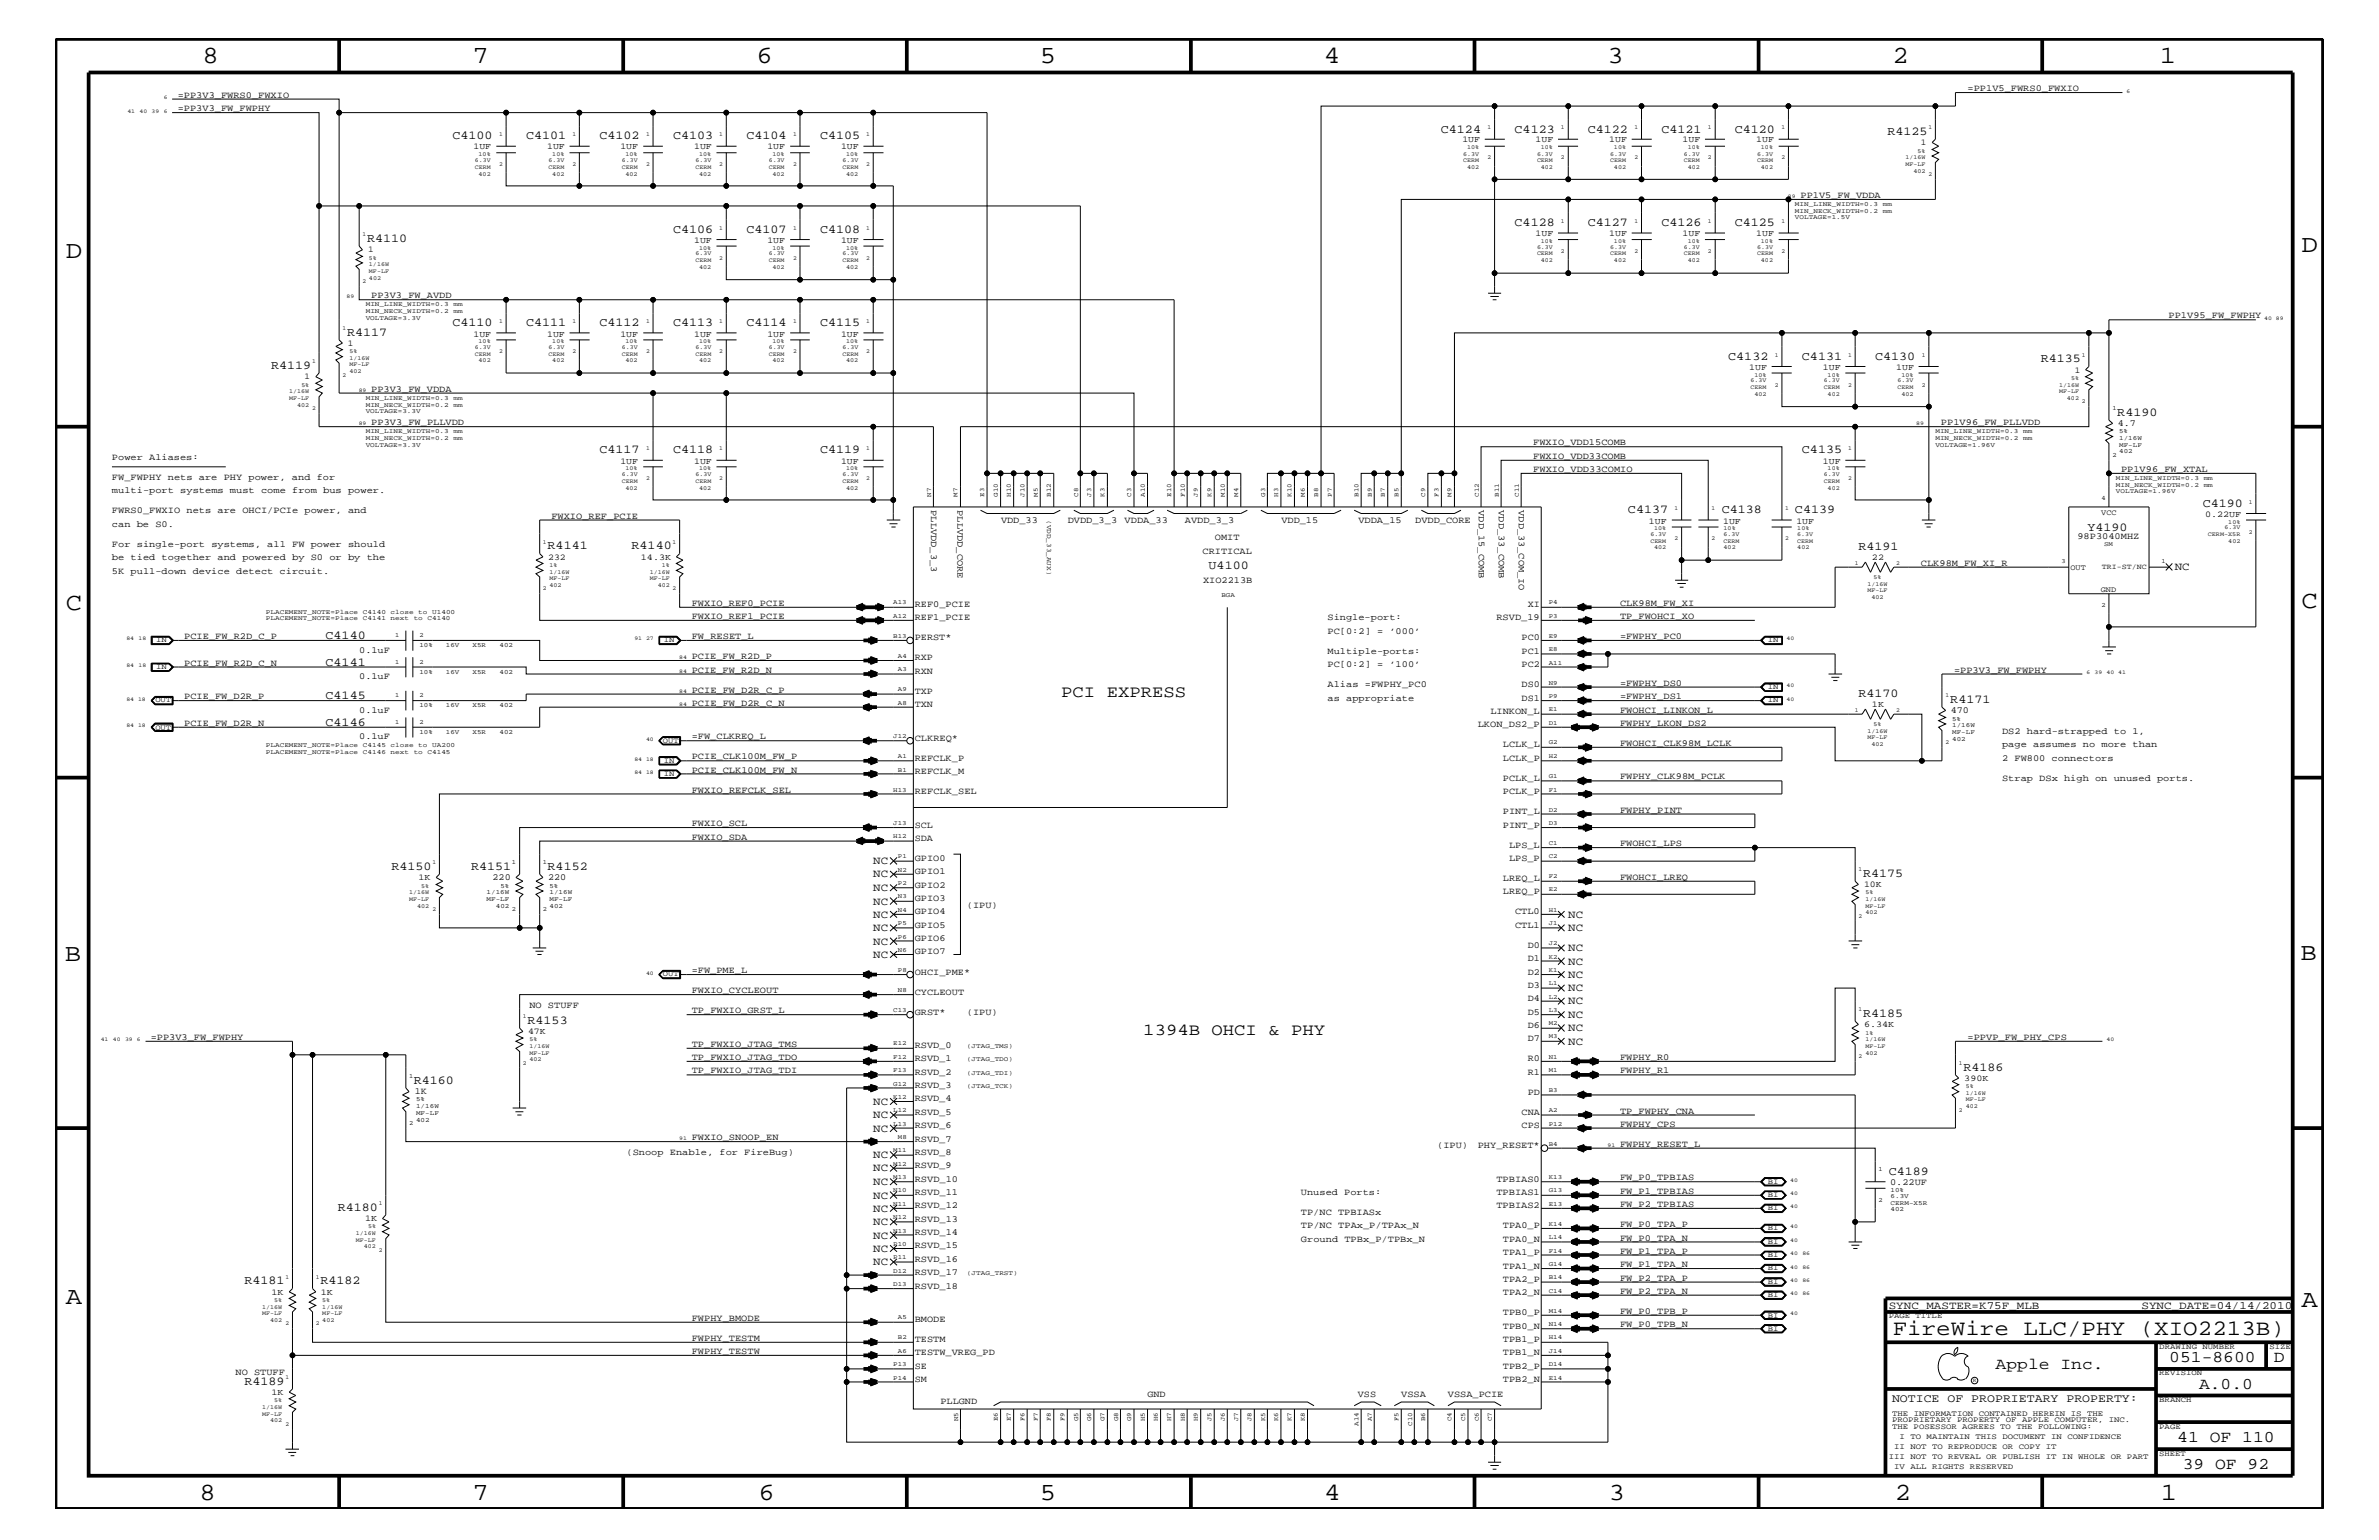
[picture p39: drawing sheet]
<svg xmlns="http://www.w3.org/2000/svg" width="432mm" height="279mm" viewBox="0 0 432 279" stroke-linecap="round" stroke-linejoin="round" font-family="sans-serif">
<defs><g id="words">
<g font-size="4.5">
<text x="36.7" y="11.5">8</text>
<text x="85.8" y="11.5">7</text>
<text x="137.3" y="11.5">6</text>
<text x="188.7" y="11.5">5</text>
<text x="240.3" y="11.5">4</text>
<text x="291.8" y="11.5">3</text>
<text x="343.5" y="11.5">2</text>
<text x="392" y="11.5">1</text>
<text x="11.9" y="46.8">D</text>
<text x="417.7" y="45.7">D</text>
<text x="11.9" y="110.6">C</text>
<text x="417.7" y="110.3">C</text>
<text x="11.8" y="174.3">B</text>
<text x="417.6" y="174.2">B</text>
<text x="11.9" y="236.7">A</text>
<text x="417.7" y="237.1">A</text>
<text x="36.2" y="272.1">8</text>
<text x="85.8" y="272.1">7</text>
<text x="137.7" y="272.1">6</text>
<text x="188.7" y="272.1">5</text>
<text x="240.4" y="272.1">4</text>
<text x="292" y="272.1">3</text>
<text x="343.9" y="272.1">2</text>
<text x="392.2" y="272.1">1</text>
</g>
<text font-size="4" x="343.5" y="242.3">FireWire LLC/PHY (XIO2213B)</text>
<g font-size="3">
<text x="192.6" y="126.5">PCI EXPRESS</text>
<text x="207.5" y="187.7">1394B OHCI &amp; PHY</text>
<text x="362.2" y="248.4">Apple Inc.</text>
<text x="393.7" y="247.1">051-8600</text>
<text x="399.2" y="252">A.0.0</text>
<text x="412.7" y="247.1">D</text>
<text x="395.2" y="261.6">41 OF 110</text>
<text x="396.2" y="266.6">39 OF 92</text>
</g>
<g font-size="2.2">
<text x="82.1" y="25.3">C4100</text>
<text x="95.5" y="25.3">C4101</text>
<text x="108.8" y="25.3">C4102</text>
<text x="122.2" y="25.3">C4103</text>
<text x="135.5" y="25.3">C4104</text>
<text x="148.8" y="25.3">C4105</text>
<text x="261.5" y="24.1">C4124</text>
<text x="274.9" y="24.1">C4123</text>
<text x="288.2" y="24.1">C4122</text>
<text x="301.6" y="24.1">C4121</text>
<text x="314.9" y="24.1">C4120</text>
<text x="342.6" y="24.6">R4125</text>
<text x="274.9" y="41">C4128</text>
<text x="288.2" y="41">C4127</text>
<text x="301.6" y="41">C4126</text>
<text x="314.9" y="41">C4125</text>
<text x="66.6" y="44">R4110</text>
<text x="122.2" y="42.3">C4106</text>
<text x="135.5" y="42.3">C4107</text>
<text x="148.8" y="42.3">C4108</text>
<text x="82.1" y="59.2">C4110</text>
<text x="95.5" y="59.2">C4111</text>
<text x="108.8" y="59.2">C4112</text>
<text x="122.2" y="59.2">C4113</text>
<text x="135.5" y="59.2">C4114</text>
<text x="148.8" y="59.2">C4115</text>
<text x="63" y="60.9">R4117</text>
<text x="313.7" y="65.3">C4132</text>
<text x="327.1" y="65.3">C4131</text>
<text x="340.4" y="65.3">C4130</text>
<text x="370.4" y="65.7">R4135</text>
<text x="49.2" y="67">R4119</text>
<text x="384.3" y="75.5">R4190</text>
<text x="108.8" y="82.2">C4117</text>
<text x="122.2" y="82.2">C4118</text>
<text x="148.8" y="82.2">C4119</text>
<text x="327.1" y="82.2">C4135</text>
<text x="295.5" y="93.2">C4137</text>
<text x="312.5" y="93.2">C4138</text>
<text x="325.8" y="93.2">C4139</text>
<text x="399.8" y="92">C4190</text>
<text x="99.4" y="99.7">R4141</text>
<text x="114.6" y="99.7">R4140</text>
<text x="337.3" y="99.9">R4191</text>
<text x="378.9" y="96.4">Y4190</text>
<text x="219.4" y="103.3">U4100</text>
<text x="59.1" y="115.9">C4140</text>
<text x="59.1" y="120.8">C4141</text>
<text x="59.1" y="131.7">C4146</text>
<text x="59.1" y="126.9">C4145</text>
<text x="337.3" y="126.5">R4170</text>
<text x="354" y="127.6">R4171</text>
<text x="71" y="157.9">R4150</text>
<text x="85.5" y="157.9">R4151</text>
<text x="99.4" y="157.9">R4152</text>
<text x="338.2" y="159.1">R4175</text>
<text x="95.8" y="185.8">R4153</text>
<text x="338.2" y="184.6">R4185</text>
<text x="75.1" y="196.7">R4160</text>
<text x="356.4" y="194.3">R4186</text>
<text x="342.8" y="213.2">C4189</text>
<text x="61.3" y="219.7">R4180</text>
<text x="44.4" y="233">R4181</text>
<text x="58.2" y="233">R4182</text>
<text x="44.4" y="251.2">R4189</text>
</g>
<text font-size="2.1" x="343.4" y="254.4">NOTICE OF PROPRIETARY PROPERTY:</text>
<g font-size="2">
<text x="394.7" y="103.5">NC</text>
<text x="158.5" y="161.7">NC</text>
<text x="158.5" y="159.2">NC</text>
<text x="158.5" y="156.8">NC</text>
<text x="158.5" y="166.5">NC</text>
<text x="158.5" y="164.1">NC</text>
<text x="284.6" y="166.5">NC</text>
<text x="158.5" y="173.8">NC</text>
<text x="158.5" y="171.4">NC</text>
<text x="158.5" y="168.9">NC</text>
<text x="284.6" y="168.9">NC</text>
<text x="284.6" y="172.6">NC</text>
<text x="284.6" y="175">NC</text>
<text x="284.6" y="177.4">NC</text>
<text x="284.6" y="179.9">NC</text>
<text x="284.6" y="182.2">NC</text>
<text x="284.6" y="184.7">NC</text>
<text x="284.6" y="187.1">NC</text>
<text x="284.6" y="189.5">NC</text>
<text x="158.5" y="202.9">NC</text>
<text x="158.5" y="200.4">NC</text>
<text x="158.5" y="205.3">NC</text>
<text x="158.5" y="215">NC</text>
<text x="158.5" y="212.5">NC</text>
<text x="158.5" y="210.2">NC</text>
<text x="158.5" y="219.8">NC</text>
<text x="158.5" y="217.5">NC</text>
<text x="158.5" y="227.1">NC</text>
<text x="158.5" y="224.7">NC</text>
<text x="158.5" y="222.3">NC</text>
<text x="158.5" y="229.6">NC</text>
<text x="342.8" y="237.4">SYNC_MASTER=K75F_MLB</text>
<text x="388.7" y="237.4">SYNC_DATE=04/14/2010</text>
</g>
<g font-size="1.7">
<text x="32.3" y="17.7">=PP3V3_FWRS0_FWXIO</text>
<text x="357.1" y="16.5">=PP1V5_FWRS0_FWXIO</text>
<text x="32.3" y="20.2">=PP3V3_FW_FWPHY</text>
<text x="326.8" y="35.9">PP1V5_FW_VDDA</text>
<text x="67.4" y="54.1">PP3V3_FW_AVDD</text>
<text x="393.6" y="57.8">PP1V95_FW_FWPHY</text>
<text x="67.4" y="71.1">PP3V3_FW_VDDA</text>
<text x="67.4" y="77.2">PP3V3_FW_PLLVDD</text>
<text x="352.3" y="77.2">PP1V96_FW_PLLVDD</text>
<text x="384.4" y="77.3">4.7</text>
<text x="20.3" y="83.5">Power Aliases:</text>
<text x="278.3" y="80.8">FWXIO_VDD15COMB</text>
<text x="278.3" y="83.3">FWXIO_VDD33COMB</text>
<text x="20.3" y="87.1">FW_FWPHY nets are PHY power, and for</text>
<text x="20.3" y="89.5">multi-port systems must come from bus power.</text>
<text x="278.3" y="85.6">FWXIO_VDD33COMIO</text>
<text x="385" y="85.6">PP1V96_FW_XTAL</text>
<text x="20.3" y="93.2">FWRS0_FWXIO nets are OHCI/PCIe power, and</text>
<text x="20.3" y="95.6">can be S0.</text>
<text x="100.1" y="94.2">FWXIO_REF_PCIE</text>
<text x="169" y="92.6" transform="rotate(90 169 92.6)">PLLVDD_3_3</text>
<text x="173.8" y="92.6" transform="rotate(90 173.8 92.6)">PLLVDD_CORE</text>
<text x="181.7" y="94.9">VDD_33</text>
<text x="193.8" y="94.9">DVDD_3_3</text>
<text x="204.1" y="94.9">VDDA_33</text>
<text x="215.1" y="94.9">AVDD_3_3</text>
<text x="232.6" y="94.9">VDD_15</text>
<text x="246.5" y="94.9">VDDA_15</text>
<text x="256.9" y="94.9">DVDD_CORE</text>
<text x="268.4" y="92.6" transform="rotate(90 268.4 92.6)">VDD_15_COMB</text>
<text x="272" y="92.6" transform="rotate(90 272 92.6)">VDD_33_COMB</text>
<text x="275.7" y="92.6" transform="rotate(90 275.7 92.6)">VDD_33_COM_IO</text>
<text x="20.3" y="99.3">For single-port systems, all FW power should</text>
<text x="20.3" y="101.6">be tied together and powered by S0 or by the</text>
<text x="218.3" y="100.4">CRITICAL</text>
<text x="220.5" y="98">OMIT</text>
<text x="377.1" y="97.8">98P3040MHZ</text>
<text x="20.3" y="104.1">5K pull-down device detect circuit.</text>
<text x="218.4" y="105.8">XIO2213B</text>
<text x="348.7" y="102.6">CLK98M_FW_XI_R</text>
<text x="125.6" y="109.9">FWXIO_REF0_PCIE</text>
<text x="125.6" y="112.3">FWXIO_REF1_PCIE</text>
<text x="166" y="110.2">REF0_PCIE</text>
<text x="166" y="112.6">REF1_PCIE</text>
<text x="241" y="112.6">Single-port:</text>
<text x="271.6" y="112.6">RSVD_19</text>
<text x="277.3" y="110.2">XI</text>
<text x="294" y="112.3">TP_FWOHCI_XO</text>
<text x="294" y="109.9">CLK98M_FW_XI</text>
<text x="33.4" y="115.9">PCIE_FW_R2D_C_P</text>
<text x="65.2" y="118.4">0.1uF</text>
<text x="125.6" y="119.6">PCIE_FW_R2D_P</text>
<text x="125.6" y="115.9">FW_RESET_L</text>
<text x="166" y="116.2">PERST*</text>
<text x="166" y="119.8">RXP</text>
<text x="241" y="118.6">Multiple-ports:</text>
<text x="241" y="115">PC[0:2] = ’000’</text>
<text x="276.2" y="116.2">PC0</text>
<text x="276.2" y="118.6">PC1</text>
<text x="294" y="115.9">=FWPHY_PC0</text>
<text x="33.4" y="120.8">PCIE_FW_R2D_C_N</text>
<text x="65.2" y="123.2">0.1uF</text>
<text x="125.6" y="122">PCIE_FW_R2D_N</text>
<text x="125.6" y="125.7">PCIE_FW_D2R_C_P</text>
<text x="166" y="122.3">RXN</text>
<text x="166" y="125.9">TXP</text>
<text x="241" y="124.7">Alias =FWPHY_PC0</text>
<text x="241" y="121">PC[0:2] = ’100’</text>
<text x="276.2" y="124.7">DS0</text>
<text x="276.2" y="121">PC2</text>
<text x="294" y="124.4">=FWPHY_DS0</text>
<text x="354.7" y="122">=PP3V3_FW_FWPHY</text>
<text x="33.4" y="131.7">PCIE_FW_D2R_N</text>
<text x="33.4" y="126.9">PCIE_FW_D2R_P</text>
<text x="65.2" y="129.3">0.1uF</text>
<text x="125.6" y="128">PCIE_FW_D2R_C_N</text>
<text x="166" y="128.3">TXN</text>
<text x="241" y="127.1">as appropriate</text>
<text x="268.2" y="131.9">LKON_DS2_P</text>
<text x="270.5" y="129.6">LINKON_L</text>
<text x="276.2" y="127.1">DS1</text>
<text x="294" y="129.3">FWOHCI_LINKON_L</text>
<text x="294" y="131.7">FWPHY_LKON_DS2</text>
<text x="294" y="126.9">=FWPHY_DS1</text>
<text x="354.1" y="129.4">470</text>
<text x="65.2" y="134.1">0.1uF</text>
<text x="125.6" y="137.8">PCIE_CLK100M_FW_P</text>
<text x="125.6" y="134.1">=FW_CLKREQ_L</text>
<text x="166" y="134.4">CLKREQ*</text>
<text x="272.8" y="135.6">LCLK_L</text>
<text x="294" y="135.3">FWOHCI_CLK98M_LCLK</text>
<text x="363.4" y="133.2">DS2 hard-strapped to 1,</text>
<text x="363.4" y="135.6">page assumes no more than</text>
<text x="125.6" y="140.2">PCIE_CLK100M_FW_N</text>
<text x="125.6" y="143.9">FWXIO_REFCLK_SEL</text>
<text x="166" y="138">REFCLK_P</text>
<text x="166" y="140.4">REFCLK_M</text>
<text x="272.8" y="138">LCLK_P</text>
<text x="272.8" y="141.7">PCLK_L</text>
<text x="294" y="141.4">FWPHY_CLK98M_PCLK</text>
<text x="363.4" y="138">2 FW800 connectors</text>
<text x="363.4" y="141.7">Strap DSx high on unused ports.</text>
<text x="125.6" y="149.9">FWXIO_SCL</text>
<text x="166" y="144">REFCLK_SEL</text>
<text x="272.8" y="144">PCLK_P</text>
<text x="272.8" y="147.7">PINT_L</text>
<text x="294" y="147.5">FWPHY_PINT</text>
<text x="125.6" y="152.3">FWXIO_SDA</text>
<text x="166" y="150.1">SCL</text>
<text x="166" y="152.6">SDA</text>
<text x="272.8" y="150.1">PINT_P</text>
<text x="273.9" y="153.8">LPS_L</text>
<text x="294" y="153.5">FWOHCI_LPS</text>
<text x="89.4" y="159.7">220</text>
<text x="99.5" y="159.7">220</text>
<text x="166" y="156.2">GPIO0</text>
<text x="166" y="161.1">GPIO2</text>
<text x="166" y="158.6">GPIO1</text>
<text x="272.8" y="159.9">LREQ_L</text>
<text x="273.9" y="156.2">LPS_P</text>
<text x="294" y="159.6">FWOHCI_LREQ</text>
<text x="166" y="163.5">GPIO3</text>
<text x="166" y="165.9">GPIO4</text>
<text x="175.5" y="164.7">(IPU)</text>
<text x="272.8" y="162.2">LREQ_P</text>
<text x="275" y="165.9">CTL0</text>
<text x="166" y="168.3">GPIO5</text>
<text x="166" y="173.2">GPIO7</text>
<text x="166" y="170.7">GPIO6</text>
<text x="275" y="168.3">CTL1</text>
<text x="277.3" y="172">D0</text>
<text x="125.6" y="176.6">=FW_PME_L</text>
<text x="166" y="176.8">OHCI_PME*</text>
<text x="277.3" y="179.3">D3</text>
<text x="277.3" y="176.8">D2</text>
<text x="277.3" y="174.4">D1</text>
<text x="96.1" y="182.9">NO STUFF</text>
<text x="125.6" y="180.2">FWXIO_CYCLEOUT</text>
<text x="125.6" y="183.8">TP_FWXIO_GRST_L</text>
<text x="166" y="184.1">GRST*</text>
<text x="166" y="180.5">CYCLEOUT</text>
<text x="175.5" y="184.1">(IPU)</text>
<text x="277.3" y="184.1">D5</text>
<text x="277.3" y="181.6">D4</text>
<text x="27.3" y="188.7">=PP3V3_FW_FWPHY</text>
<text x="125.6" y="189.9">TP_FWXIO_JTAG_TMS</text>
<text x="166" y="190.2">RSVD_0</text>
<text x="277.3" y="186.5">D6</text>
<text x="277.3" y="188.9">D7</text>
<text x="357.1" y="188.7">=PPVP_FW_PHY_CPS</text>
<text x="125.6" y="194.8">TP_FWXIO_JTAG_TDI</text>
<text x="125.6" y="192.3">TP_FWXIO_JTAG_TDO</text>
<text x="166" y="192.6">RSVD_1</text>
<text x="166" y="197.4">RSVD_3</text>
<text x="166" y="195">RSVD_2</text>
<text x="277.3" y="195">R1</text>
<text x="277.3" y="192.6">R0</text>
<text x="294" y="192.3">FWPHY_R0</text>
<text x="294" y="194.8">FWPHY_R1</text>
<text x="75.3" y="198.5">1K</text>
<text x="166" y="199.8">RSVD_4</text>
<text x="166" y="202.3">RSVD_5</text>
<text x="276.2" y="202.3">CNA</text>
<text x="277.3" y="198.7">PD</text>
<text x="294" y="202">TP_FWPHY_CNA</text>
<text x="113.7" y="209.6">(Snoop Enable, for FireBug)</text>
<text x="125.6" y="206.9">FWXIO_SNOOP_EN</text>
<text x="166" y="204.7">RSVD_6</text>
<text x="166" y="207.1">RSVD_7</text>
<text x="166" y="209.6">RSVD_8</text>
<text x="260.9" y="208.3">(IPU)</text>
<text x="268.2" y="208.3">PHY_RESET*</text>
<text x="276.2" y="204.7">CPS</text>
<text x="294" y="204.4">FWPHY_CPS</text>
<text x="294" y="208.1">FWPHY_RESET_L</text>
<text x="166" y="211.9">RSVD_9</text>
<text x="166" y="214.4">RSVD_10</text>
<text x="271.6" y="214.4">TPBIAS0</text>
<text x="294" y="214.2">FW_P0_TPBIAS</text>
<text x="343.1" y="215">0.22UF</text>
<text x="166" y="216.9">RSVD_11</text>
<text x="166" y="219.2">RSVD_12</text>
<text x="166" y="221.7">RSVD_13</text>
<text x="236.1" y="216.9">Unused Ports:</text>
<text x="236.1" y="220.4">TP/NC TPBIASx</text>
<text x="271.6" y="219.2">TPBIAS2</text>
<text x="271.6" y="216.9">TPBIAS1</text>
<text x="294" y="219">FW_P2_TPBIAS</text>
<text x="294" y="216.6">FW_P1_TPBIAS</text>
<text x="166" y="224.1">RSVD_14</text>
<text x="166" y="226.5">RSVD_15</text>
<text x="236.1" y="225.3">Ground TPBx_P/TPBx_N</text>
<text x="236.1" y="222.9">TP/NC TPAx_P/TPAx_N</text>
<text x="272.8" y="227.7">TPA1_P</text>
<text x="272.8" y="225.3">TPA0_N</text>
<text x="272.8" y="222.9">TPA0_P</text>
<text x="294" y="225.1">FW_P0_TPA_N</text>
<text x="294" y="222.6">FW_P0_TPA_P</text>
<text x="294" y="227.5">FW_P1_TPA_P</text>
<text x="166" y="229">RSVD_16</text>
<text x="166" y="231.3">RSVD_17</text>
<text x="166" y="233.8">RSVD_18</text>
<text x="272.8" y="232.6">TPA2_P</text>
<text x="272.8" y="230.2">TPA1_N</text>
<text x="294" y="229.9">FW_P1_TPA_N</text>
<text x="294" y="232.4">FW_P2_TPA_P</text>
<text x="125.6" y="239.6">FWPHY_BMODE</text>
<text x="166" y="239.9">BMODE</text>
<text x="272.8" y="238.6">TPB0_P</text>
<text x="272.8" y="235">TPA2_N</text>
<text x="294" y="238.4">FW_P0_TPB_P</text>
<text x="294" y="234.7">FW_P2_TPA_N</text>
<text x="125.6" y="245.6">FWPHY_TESTW</text>
<text x="125.6" y="243.3">FWPHY_TESTM</text>
<text x="166" y="245.9">TESTW_VREG_PD</text>
<text x="166" y="243.5">TESTM</text>
<text x="272.8" y="245.9">TPB1_N</text>
<text x="272.8" y="243.5">TPB1_P</text>
<text x="272.8" y="241.1">TPB0_N</text>
<text x="294" y="240.8">FW_P0_TPB_N</text>
<text x="42.8" y="249.5">NO STUFF</text>
<text x="166" y="248.4">SE</text>
<text x="166" y="250.7">SM</text>
<text x="272.8" y="250.7">TPB2_N</text>
<text x="272.8" y="248.4">TPB2_P</text>
<text x="170.7" y="254.8">PLLGND</text>
<text x="208.3" y="253.5">GND</text>
<text x="246.5" y="253.5">VSS</text>
<text x="254.3" y="253.5">VSSA</text>
<text x="262.8" y="253.5">VSSA_PCIE</text>
</g>
<g font-size="1.6">
<text x="85.9" y="27.1">1UF</text>
<text x="99.3" y="27.1">1UF</text>
<text x="112.6" y="27.1">1UF</text>
<text x="126" y="27.1">1UF</text>
<text x="139.3" y="27.1">1UF</text>
<text x="152.7" y="27.1">1UF</text>
<text x="265.4" y="25.9">1UF</text>
<text x="278.7" y="25.9">1UF</text>
<text x="292.1" y="25.9">1UF</text>
<text x="305.4" y="25.9">1UF</text>
<text x="318.8" y="25.9">1UF</text>
<text x="348.7" y="26.4">1</text>
<text x="66.8" y="45.7">1</text>
<text x="126" y="44.1">1UF</text>
<text x="139.3" y="44.1">1UF</text>
<text x="152.7" y="44.1">1UF</text>
<text x="278.7" y="42.9">1UF</text>
<text x="292.1" y="42.9">1UF</text>
<text x="305.4" y="42.9">1UF</text>
<text x="318.8" y="42.9">1UF</text>
<text x="63.2" y="62.8">1</text>
<text x="85.9" y="61.1">1UF</text>
<text x="99.3" y="61.1">1UF</text>
<text x="112.6" y="61.1">1UF</text>
<text x="126" y="61.1">1UF</text>
<text x="139.3" y="61.1">1UF</text>
<text x="152.7" y="61.1">1UF</text>
<text x="55.3" y="68.8">1</text>
<text x="317.5" y="67.1">1UF</text>
<text x="330.9" y="67.1">1UF</text>
<text x="344.2" y="67.1">1UF</text>
<text x="376.6" y="67.6">1</text>
<text x="112.6" y="84.1">1UF</text>
<text x="126" y="84.1">1UF</text>
<text x="152.7" y="84.1">1UF</text>
<text x="330.9" y="84.1">1UF</text>
<text x="299.3" y="95">1UF</text>
<text x="312.8" y="95">1UF</text>
<text x="326.1" y="95">1UF</text>
<text x="400.2" y="93.8">0.22UF</text>
<text x="99.5" y="101.5">232</text>
<text x="116.3" y="101.5">14.3K</text>
<text x="339.8" y="101.5">22</text>
<text x="339.8" y="128.2">1K</text>
<text x="75.9" y="159.7">1K</text>
<text x="338.3" y="160.9">10K</text>
<text x="95.8" y="187.6">47K</text>
<text x="338.3" y="186.4">6.34K</text>
<text x="356.5" y="196.1">390K</text>
<text x="66.3" y="221.5">1K</text>
<text x="49.3" y="234.9">1K</text>
<text x="58.3" y="234.9">1K</text>
<text x="49.3" y="253.1">1K</text>
</g>
<g font-size="1.4">
<text x="381.4" y="93.5">VCC</text>
<text x="375.8" y="103.5">OUT</text>
<text x="381.3" y="107.4">GND</text>
<text x="381.5" y="103.3">TRI-ST/NC</text>
<text x="28.4" y="116.5">IN</text>
<text x="120.5" y="116.5">IN</text>
<text x="320.9" y="116.5">IN</text>
<text x="28.4" y="121.4">IN</text>
<text x="320.9" y="125.1">IN</text>
<text x="28.2" y="127.5">OUT</text>
<text x="320.9" y="127.5">IN</text>
<text x="28.2" y="132.4">OUT</text>
<text x="120.3" y="134.7">OUT</text>
<text x="120.5" y="140.8">IN</text>
<text x="120.5" y="138.4">IN</text>
<text x="120.3" y="177.2">OUT</text>
<text x="320.9" y="214.7">BI</text>
<text x="320.9" y="219.6">BI</text>
<text x="320.9" y="217.2">BI</text>
<text x="320.9" y="225.7">BI</text>
<text x="320.9" y="223.2">BI</text>
<text x="320.9" y="232.9">BI</text>
<text x="320.9" y="228.1">BI</text>
<text x="320.9" y="230.5">BI</text>
<text x="320.9" y="239">BI</text>
<text x="320.9" y="235.4">BI</text>
<text x="342.8" y="239.2">PAGE TITLE</text>
<text x="320.9" y="241.4">BI</text>
<text x="391.9" y="244.7">DRAWING NUMBER</text>
<text x="411.9" y="244.7">SIZE</text>
<text x="391.9" y="249.5">REVISION</text>
<text x="343.4" y="256.8">THE INFORMATION CONTAINED HEREIN IS THE</text>
<text x="391.9" y="254.4">BRANCH</text>
<text x="343.4" y="259.3">THE POSESSOR AGREES TO THE FOLLOWING:</text>
<text x="343.4" y="258">PROPRIETARY PROPERTY OF APPLE COMPUTER, INC.</text>
<text x="343.8" y="262.9">II NOT TO REPRODUCE OR COPY IT</text>
<text x="344.8" y="261.1">I TO MAINTAIN THIS DOCUMENT IN CONFIDENCE</text>
<text x="391.9" y="259.3">PAGE</text>
<text x="342.8" y="264.7">III NOT TO REVEAL OR PUBLISH IT IN WHOLE OR PART</text>
<text x="343.8" y="266.6">IV ALL RIGHTS RESERVED</text>
<text x="391.9" y="264.1">SHEET</text>
</g>
<g font-size="1.2">
<text x="325.8" y="39.8">VOLTAGE=1.5V</text>
<text x="325.8" y="38.6">MIN_NECK_WIDTH=0.2</text>
<text x="325.8" y="37.4">MIN_LINE_WIDTH=0.3</text>
<text x="341.7" y="38.6">mm</text>
<text x="341.7" y="37.4">mm</text>
<text x="66.4" y="56.8">MIN_NECK_WIDTH=0.2</text>
<text x="66.4" y="55.6">MIN_LINE_WIDTH=0.3</text>
<text x="66.4" y="58">VOLTAGE=3.3V</text>
<text x="82.3" y="56.8">mm</text>
<text x="82.3" y="55.6">mm</text>
<text x="66.4" y="72.6">MIN_LINE_WIDTH=0.3</text>
<text x="66.4" y="73.8">MIN_NECK_WIDTH=0.2</text>
<text x="66.4" y="75">VOLTAGE=3.3V</text>
<text x="82.3" y="72.6">mm</text>
<text x="82.3" y="73.8">mm</text>
<text x="383.5" y="74.4">1</text>
<text x="66.4" y="78.6">MIN_LINE_WIDTH=0.3</text>
<text x="66.4" y="81.1">VOLTAGE=3.3V</text>
<text x="66.4" y="79.9">MIN_NECK_WIDTH=0.2</text>
<text x="82.3" y="78.6">mm</text>
<text x="82.3" y="79.9">mm</text>
<text x="351.3" y="81.1">VOLTAGE=1.96V</text>
<text x="351.3" y="78.6">MIN_LINE_WIDTH=0.3</text>
<text x="351.3" y="79.9">MIN_NECK_WIDTH=0.2</text>
<text x="367.2" y="78.6">mm</text>
<text x="367.2" y="79.9">mm</text>
<text x="383.5" y="82.8">2</text>
<text x="384.6" y="82.2">402</text>
<text x="384.6" y="79.9">1/16W</text>
<text x="384.6" y="78.6">5%</text>
<text x="384.6" y="81.1">MF-LF</text>
<text x="384" y="88.3">MIN_NECK_WIDTH=0.2</text>
<text x="384" y="87.1">MIN_LINE_WIDTH=0.3</text>
<text x="384" y="89.5">VOLTAGE=1.96V</text>
<text x="400" y="88.3">mm</text>
<text x="400" y="87.1">mm</text>
<text x="169" y="90.1" transform="rotate(-90 169 90.1)">N7</text>
<text x="173.8" y="90.1" transform="rotate(-90 173.8 90.1)">M7</text>
<text x="178.6" y="90.1" transform="rotate(-90 178.6 90.1)">E3</text>
<text x="181.1" y="90.1" transform="rotate(-90 181.1 90.1)">G10</text>
<text x="183.5" y="90.1" transform="rotate(-90 183.5 90.1)">H10</text>
<text x="185.9" y="90.1" transform="rotate(-90 185.9 90.1)">J10</text>
<text x="188.4" y="90.1" transform="rotate(-90 188.4 90.1)">M5</text>
<text x="190.1" y="94.3" transform="rotate(90 190.1 94.3)">(VDD_33_AUX)</text>
<text x="190.8" y="90.1" transform="rotate(-90 190.8 90.1)">B12</text>
<text x="195.7" y="90.1" transform="rotate(-90 195.7 90.1)">C8</text>
<text x="198" y="90.1" transform="rotate(-90 198 90.1)">J3</text>
<text x="200.5" y="90.1" transform="rotate(-90 200.5 90.1)">K3</text>
<text x="205.3" y="90.1" transform="rotate(-90 205.3 90.1)">C3</text>
<text x="207.8" y="90.1" transform="rotate(-90 207.8 90.1)">A10</text>
<text x="212.6" y="90.1" transform="rotate(-90 212.6 90.1)">E10</text>
<text x="215.1" y="90.1" transform="rotate(-90 215.1 90.1)">F10</text>
<text x="217.4" y="90.1" transform="rotate(-90 217.4 90.1)">J9</text>
<text x="219.9" y="90.1" transform="rotate(-90 219.9 90.1)">K9</text>
<text x="222.3" y="90.1" transform="rotate(-90 222.3 90.1)">M10</text>
<text x="224.7" y="90.1" transform="rotate(-90 224.7 90.1)">M4</text>
<text x="229.6" y="90.1" transform="rotate(-90 229.6 90.1)">G3</text>
<text x="232" y="90.1" transform="rotate(-90 232 90.1)">H3</text>
<text x="234.4" y="90.1" transform="rotate(-90 234.4 90.1)">K10</text>
<text x="236.8" y="90.1" transform="rotate(-90 236.8 90.1)">M6</text>
<text x="239.3" y="90.1" transform="rotate(-90 239.3 90.1)">B8</text>
<text x="241.7" y="90.1" transform="rotate(-90 241.7 90.1)">P7</text>
<text x="246.5" y="90.1" transform="rotate(-90 246.5 90.1)">B10</text>
<text x="249" y="90.1" transform="rotate(-90 249 90.1)">B9</text>
<text x="251.4" y="90.1" transform="rotate(-90 251.4 90.1)">B7</text>
<text x="253.8" y="90.1" transform="rotate(-90 253.8 90.1)">B5</text>
<text x="258.7" y="90.1" transform="rotate(-90 258.7 90.1)">C9</text>
<text x="261.1" y="90.1" transform="rotate(-90 261.1 90.1)">F3</text>
<text x="263.5" y="90.1" transform="rotate(-90 263.5 90.1)">M9</text>
<text x="268.4" y="90.1" transform="rotate(-90 268.4 90.1)">C12</text>
<text x="272" y="90.1" transform="rotate(-90 272 90.1)">B11</text>
<text x="275.7" y="90.1" transform="rotate(-90 275.7 90.1)">C11</text>
<text x="381.4" y="90.7">4</text>
<text x="381.9" y="99.1">SM</text>
<text x="374.1" y="102.2">3</text>
<text x="392.3" y="102.2">1</text>
<text x="48.3" y="112.6">PLACEMENT_NOTE=Place</text>
<text x="48.3" y="111.4">PLACEMENT_NOTE=Place</text>
<text x="65.9" y="112.6">C4141</text>
<text x="65.9" y="111.4">C4140</text>
<text x="70.9" y="112.6">next</text>
<text x="70.9" y="111.4">close</text>
<text x="75.1" y="112.6">to</text>
<text x="75.9" y="111.4">to</text>
<text x="77.6" y="112.6">C4140</text>
<text x="78.4" y="111.4">U1400</text>
<text x="162.1" y="112">A12</text>
<text x="162.1" y="109.7">A13</text>
<text x="221.7" y="108.2">BGA</text>
<text x="281.1" y="109.7">P4</text>
<text x="281.1" y="112">P3</text>
<text x="381.4" y="110.2">2</text>
<text x="71.7" y="115.6">1</text>
<text x="76.1" y="115.6">2</text>
<text x="76.1" y="117.4">10%</text>
<text x="80.9" y="117.4">16V</text>
<text x="85.8" y="117.4">X5R</text>
<text x="90.7" y="117.4">402</text>
<text x="162.1" y="115.7">B13</text>
<text x="163" y="119.3">A4</text>
<text x="281.1" y="118.1">E8</text>
<text x="281.1" y="115.7">E9</text>
<text x="71.7" y="120.4">1</text>
<text x="76.1" y="120.4">2</text>
<text x="76.1" y="122.3">10%</text>
<text x="80.9" y="122.3">16V</text>
<text x="85.8" y="122.3">X5R</text>
<text x="90.7" y="122.3">402</text>
<text x="163" y="125.4">A9</text>
<text x="163" y="121.8">A3</text>
<text x="281.1" y="120.6">A11</text>
<text x="281.1" y="124.2">N9</text>
<text x="71.7" y="131.3">1</text>
<text x="71.7" y="126.5">1</text>
<text x="76.1" y="131.3">2</text>
<text x="76.1" y="126.5">2</text>
<text x="76.1" y="128.3">10%</text>
<text x="80.9" y="128.3">16V</text>
<text x="85.8" y="128.3">X5R</text>
<text x="90.7" y="128.3">402</text>
<text x="163" y="127.9">A8</text>
<text x="281.1" y="131.5">D1</text>
<text x="281.1" y="129.1">E1</text>
<text x="281.1" y="126.6">P9</text>
<text x="354.3" y="131.9">1/16W</text>
<text x="354.3" y="130.8">5%</text>
<text x="48.3" y="136.8">PLACEMENT_NOTE=Place</text>
<text x="48.3" y="135.6">PLACEMENT_NOTE=Place</text>
<text x="65.9" y="136.8">C4146</text>
<text x="65.9" y="135.6">C4145</text>
<text x="70.9" y="136.8">next</text>
<text x="70.9" y="135.6">close</text>
<text x="75.1" y="136.8">to</text>
<text x="75.9" y="135.6">to</text>
<text x="76.1" y="133.2">10%</text>
<text x="77.6" y="136.8">C4145</text>
<text x="78.4" y="135.6">UA200</text>
<text x="80.9" y="133.2">16V</text>
<text x="85.8" y="133.2">X5R</text>
<text x="90.7" y="133.2">402</text>
<text x="162.1" y="133.9">J12</text>
<text x="163" y="137.5">A1</text>
<text x="281.1" y="137.5">H2</text>
<text x="281.1" y="135.1">G2</text>
<text x="354.3" y="133.2">MF-LF</text>
<text x="354.3" y="134.4">402</text>
<text x="162.1" y="143.6">H13</text>
<text x="163" y="140">B1</text>
<text x="281.1" y="143.6">F1</text>
<text x="281.1" y="141.2">G1</text>
<text x="162.1" y="149.6">J13</text>
<text x="281.1" y="149.6">D3</text>
<text x="281.1" y="147.3">D2</text>
<text x="162.1" y="152.1">H12</text>
<text x="163" y="155.7">P1</text>
<text x="281.1" y="155.7">C2</text>
<text x="281.1" y="153.3">C1</text>
<text x="90.8" y="161.1">5%</text>
<text x="92.9" y="156.8">1</text>
<text x="98.6" y="156.8">1</text>
<text x="99.7" y="161.1">5%</text>
<text x="163" y="160.6">P2</text>
<text x="163" y="158.2">N2</text>
<text x="281.1" y="161.7">E2</text>
<text x="281.1" y="159.4">F2</text>
<text x="88.3" y="163.5">MF-LF</text>
<text x="88.3" y="162.2">1/16W</text>
<text x="90" y="164.7">402</text>
<text x="92.9" y="165.3">2</text>
<text x="98.6" y="165.3">2</text>
<text x="99.7" y="163.5">MF-LF</text>
<text x="99.7" y="164.7">402</text>
<text x="99.7" y="162.2">1/16W</text>
<text x="163" y="167.8">P5</text>
<text x="163" y="165.4">N4</text>
<text x="163" y="163">N3</text>
<text x="281.1" y="167.8">J1</text>
<text x="281.1" y="165.4">H1</text>
<text x="163" y="172.7">N6</text>
<text x="163" y="170.3">P6</text>
<text x="281.1" y="173.9">K2</text>
<text x="281.1" y="171.5">J2</text>
<text x="163" y="176.3">P8</text>
<text x="163" y="179.9">N8</text>
<text x="281.1" y="178.8">L1</text>
<text x="281.1" y="176.3">K1</text>
<text x="162.1" y="183.6">C13</text>
<text x="281.1" y="183.6">L3</text>
<text x="281.1" y="181.2">L2</text>
<text x="162.1" y="189.7">E12</text>
<text x="175.5" y="190.2">(JTAG_TMS)</text>
<text x="281.1" y="188.4">M3</text>
<text x="281.1" y="186">M2</text>
<text x="74.3" y="195.6">1</text>
<text x="162.1" y="197">G12</text>
<text x="162.1" y="194.5">F13</text>
<text x="162.1" y="192.1">F12</text>
<text x="175.5" y="197.4">(JTAG_TCK)</text>
<text x="175.5" y="195">(JTAG_TDI)</text>
<text x="175.5" y="192.6">(JTAG_TDO)</text>
<text x="281.1" y="194.5">M1</text>
<text x="281.1" y="192.1">N1</text>
<text x="75.5" y="201">1/16W</text>
<text x="75.5" y="202.3">MF-LF</text>
<text x="75.5" y="203.5">402</text>
<text x="75.5" y="199.8">5%</text>
<text x="162.1" y="201.8">L12</text>
<text x="162.1" y="199.3">K12</text>
<text x="281.1" y="198.1">B3</text>
<text x="281.1" y="201.8">A2</text>
<text x="74.3" y="204.1">2</text>
<text x="162.1" y="209.1">M11</text>
<text x="162.1" y="204.2">L13</text>
<text x="163" y="206.6">M8</text>
<text x="281.1" y="207.9">B4</text>
<text x="281.1" y="204.2">P12</text>
<text x="162.1" y="211.5">M12</text>
<text x="162.1" y="213.9">M13</text>
<text x="281.1" y="213.9">K13</text>
<text x="341" y="212.5">1</text>
<text x="162.1" y="221.2">N12</text>
<text x="162.1" y="218.7">N11</text>
<text x="162.1" y="216.4">N10</text>
<text x="281.1" y="218.7">E13</text>
<text x="281.1" y="216.4">G13</text>
<text x="341" y="218">2</text>
<text x="343.2" y="219.7">402</text>
<text x="343.2" y="218.6">CERM-X5R</text>
<text x="343.2" y="217.3">6.3V</text>
<text x="343.2" y="216.2">10%</text>
<text x="162.1" y="226">P10</text>
<text x="162.1" y="223.6">N13</text>
<text x="281.1" y="227.3">F14</text>
<text x="281.1" y="222.4">K14</text>
<text x="281.1" y="224.8">L14</text>
<text x="162.1" y="233.3">D13</text>
<text x="162.1" y="230.9">D12</text>
<text x="162.1" y="228.5">P11</text>
<text x="175.5" y="231.3">(JTAG_TRST)</text>
<text x="281.1" y="232.1">B14</text>
<text x="281.1" y="229.6">G14</text>
<text x="163" y="239.4">A5</text>
<text x="281.1" y="238.2">M14</text>
<text x="281.1" y="234.6">C14</text>
<text x="163" y="245.4">A6</text>
<text x="163" y="243">B2</text>
<text x="281.1" y="243">H14</text>
<text x="281.1" y="245.4">J14</text>
<text x="281.1" y="240.6">N14</text>
<text x="162.1" y="250.3">P14</text>
<text x="162.1" y="247.8">P13</text>
<text x="281.1" y="247.8">D14</text>
<text x="281.1" y="250.3">E14</text>
<text x="173.9" y="257.8" transform="rotate(-90 173.9 257.8)">N5</text>
<text x="181.1" y="257.8" transform="rotate(-90 181.1 257.8)">E6</text>
<text x="183.5" y="257.8" transform="rotate(-90 183.5 257.8)">E7</text>
<text x="185.9" y="257.8" transform="rotate(-90 185.9 257.8)">F6</text>
<text x="188.4" y="257.8" transform="rotate(-90 188.4 257.8)">F7</text>
<text x="190.8" y="257.8" transform="rotate(-90 190.8 257.8)">F8</text>
<text x="193.2" y="257.8" transform="rotate(-90 193.2 257.8)">F9</text>
<text x="195.7" y="257.8" transform="rotate(-90 195.7 257.8)">G5</text>
<text x="198" y="257.8" transform="rotate(-90 198 257.8)">G6</text>
<text x="200.5" y="257.8" transform="rotate(-90 200.5 257.8)">G7</text>
<text x="202.9" y="257.8" transform="rotate(-90 202.9 257.8)">G8</text>
<text x="205.3" y="257.8" transform="rotate(-90 205.3 257.8)">G9</text>
<text x="207.8" y="257.8" transform="rotate(-90 207.8 257.8)">H5</text>
<text x="210.1" y="257.8" transform="rotate(-90 210.1 257.8)">H6</text>
<text x="212.6" y="257.8" transform="rotate(-90 212.6 257.8)">H7</text>
<text x="215.1" y="257.8" transform="rotate(-90 215.1 257.8)">H8</text>
<text x="217.4" y="257.8" transform="rotate(-90 217.4 257.8)">H9</text>
<text x="219.9" y="257.8" transform="rotate(-90 219.9 257.8)">J5</text>
<text x="222.3" y="257.8" transform="rotate(-90 222.3 257.8)">J6</text>
<text x="224.7" y="257.8" transform="rotate(-90 224.7 257.8)">J7</text>
<text x="227.2" y="257.8" transform="rotate(-90 227.2 257.8)">J8</text>
<text x="229.6" y="257.8" transform="rotate(-90 229.6 257.8)">K5</text>
<text x="232" y="257.8" transform="rotate(-90 232 257.8)">K6</text>
<text x="234.4" y="257.8" transform="rotate(-90 234.4 257.8)">K7</text>
<text x="236.8" y="257.8" transform="rotate(-90 236.8 257.8)">K8</text>
<text x="249" y="257.8" transform="rotate(-90 249 257.8)">A7</text>
<text x="253.8" y="257.8" transform="rotate(-90 253.8 257.8)">F5</text>
<text x="258.7" y="257.8" transform="rotate(-90 258.7 257.8)">B6</text>
<text x="263.5" y="257.8" transform="rotate(-90 263.5 257.8)">C4</text>
<text x="265.9" y="257.8" transform="rotate(-90 265.9 257.8)">C5</text>
<text x="268.4" y="257.8" transform="rotate(-90 268.4 257.8)">C6</text>
<text x="270.8" y="257.8" transform="rotate(-90 270.8 257.8)">C7</text>
<text x="246.5" y="258.7" transform="rotate(-90 246.5 258.7)">A14</text>
<text x="256.3" y="258.7" transform="rotate(-90 256.3 258.7)">C10</text>
</g>
<g font-size="1.1">
<text x="270" y="23.5">1</text>
<text x="283.3" y="23.5">1</text>
<text x="296.7" y="23.5">1</text>
<text x="310" y="23.5">1</text>
<text x="323.3" y="23.5">1</text>
<text x="350" y="23.5">1</text>
<text x="86.2" y="29.4">6.3V</text>
<text x="86.9" y="28.3">10%</text>
<text x="90.6" y="24.7">1</text>
<text x="99.6" y="29.4">6.3V</text>
<text x="100.2" y="28.3">10%</text>
<text x="103.9" y="24.7">1</text>
<text x="112.9" y="29.4">6.3V</text>
<text x="113.5" y="28.3">10%</text>
<text x="117.3" y="24.7">1</text>
<text x="126.2" y="29.4">6.3V</text>
<text x="126.9" y="28.3">10%</text>
<text x="130.6" y="24.7">1</text>
<text x="139.5" y="29.4">6.3V</text>
<text x="140.2" y="28.3">10%</text>
<text x="143.9" y="24.7">1</text>
<text x="152.9" y="29.4">6.3V</text>
<text x="153.6" y="28.3">10%</text>
<text x="157.2" y="24.7">1</text>
<text x="265.6" y="29.4">CERM</text>
<text x="265.6" y="28.2">6.3V</text>
<text x="266.3" y="27.1">10%</text>
<text x="270" y="28.9">2</text>
<text x="279" y="28.2">6.3V</text>
<text x="279" y="29.4">CERM</text>
<text x="279.7" y="27.1">10%</text>
<text x="283.3" y="28.9">2</text>
<text x="292.3" y="29.4">CERM</text>
<text x="292.3" y="28.2">6.3V</text>
<text x="292.9" y="27.1">10%</text>
<text x="296.7" y="28.9">2</text>
<text x="305.6" y="29.4">CERM</text>
<text x="305.6" y="28.2">6.3V</text>
<text x="306.3" y="27.1">10%</text>
<text x="310" y="28.9">2</text>
<text x="318.9" y="29.4">CERM</text>
<text x="318.9" y="28.2">6.3V</text>
<text x="319.6" y="27.1">10%</text>
<text x="323.3" y="28.9">2</text>
<text x="345.9" y="28.9">1/16W</text>
<text x="348.1" y="27.7">5%</text>
<text x="86.2" y="30.6">CERM</text>
<text x="86.9" y="31.9">402</text>
<text x="90.6" y="30.2">2</text>
<text x="99.6" y="30.6">CERM</text>
<text x="100.2" y="31.9">402</text>
<text x="103.9" y="30.2">2</text>
<text x="112.9" y="30.6">CERM</text>
<text x="113.5" y="31.9">402</text>
<text x="117.3" y="30.2">2</text>
<text x="126.2" y="30.6">CERM</text>
<text x="126.9" y="31.9">402</text>
<text x="130.6" y="30.2">2</text>
<text x="139.5" y="30.6">CERM</text>
<text x="140.2" y="31.9">402</text>
<text x="143.9" y="30.2">2</text>
<text x="152.9" y="30.6">CERM</text>
<text x="153.6" y="31.9">402</text>
<text x="157.2" y="30.2">2</text>
<text x="266.3" y="30.6">402</text>
<text x="279.7" y="30.6">402</text>
<text x="292.9" y="30.6">402</text>
<text x="306.3" y="30.6">402</text>
<text x="319.6" y="30.6">402</text>
<text x="345.9" y="30.2">MF-LF</text>
<text x="347.3" y="31.4">402</text>
<text x="350" y="31.9">2</text>
<text x="130.6" y="41.7">1</text>
<text x="143.9" y="41.7">1</text>
<text x="157.2" y="41.7">1</text>
<text x="283.3" y="40.4">1</text>
<text x="296.7" y="40.4">1</text>
<text x="310" y="40.4">1</text>
<text x="323.3" y="40.4">1</text>
<text x="65.8" y="42.9">1</text>
<text x="67" y="47.1">5%</text>
<text x="126.2" y="46.3">6.3V</text>
<text x="126.2" y="47.6">CERM</text>
<text x="126.9" y="45.3">10%</text>
<text x="130.6" y="47.1">2</text>
<text x="139.5" y="46.3">6.3V</text>
<text x="139.5" y="47.6">CERM</text>
<text x="140.2" y="45.3">10%</text>
<text x="143.9" y="47.1">2</text>
<text x="152.9" y="46.3">6.3V</text>
<text x="152.9" y="47.6">CERM</text>
<text x="153.6" y="45.3">10%</text>
<text x="157.2" y="47.1">2</text>
<text x="279" y="46.3">CERM</text>
<text x="279" y="45.2">6.3V</text>
<text x="279.7" y="44.1">10%</text>
<text x="279.7" y="47.6">402</text>
<text x="283.3" y="45.9">2</text>
<text x="292.3" y="46.3">CERM</text>
<text x="292.3" y="45.2">6.3V</text>
<text x="292.9" y="47.6">402</text>
<text x="292.9" y="44.1">10%</text>
<text x="296.7" y="45.9">2</text>
<text x="305.6" y="46.3">CERM</text>
<text x="305.6" y="45.2">6.3V</text>
<text x="306.3" y="47.6">402</text>
<text x="306.3" y="44.1">10%</text>
<text x="310" y="45.9">2</text>
<text x="318.9" y="45.2">6.3V</text>
<text x="318.9" y="46.3">CERM</text>
<text x="319.6" y="44.1">10%</text>
<text x="319.6" y="47.6">402</text>
<text x="323.3" y="45.9">2</text>
<text x="65.8" y="51.3">2</text>
<text x="67" y="50.7">402</text>
<text x="67" y="48.3">1/16W</text>
<text x="67" y="49.6">MF-LF</text>
<text x="126.9" y="48.8">402</text>
<text x="140.2" y="48.8">402</text>
<text x="153.6" y="48.8">402</text>
<text x="62.1" y="59.8">1</text>
<text x="90.6" y="58.6">1</text>
<text x="103.9" y="58.6">1</text>
<text x="117.3" y="58.6">1</text>
<text x="130.6" y="58.6">1</text>
<text x="143.9" y="58.6">1</text>
<text x="157.2" y="58.6">1</text>
<text x="56.6" y="65.9">1</text>
<text x="63.4" y="65.3">1/16W</text>
<text x="63.4" y="64">5%</text>
<text x="86.2" y="63.4">6.3V</text>
<text x="86.2" y="64.5">CERM</text>
<text x="86.9" y="62.3">10%</text>
<text x="86.9" y="65.7">402</text>
<text x="90.6" y="64">2</text>
<text x="99.6" y="63.4">6.3V</text>
<text x="99.6" y="64.5">CERM</text>
<text x="100.2" y="65.7">402</text>
<text x="100.2" y="62.3">10%</text>
<text x="103.9" y="64">2</text>
<text x="112.9" y="64.5">CERM</text>
<text x="112.9" y="63.4">6.3V</text>
<text x="113.5" y="62.3">10%</text>
<text x="113.5" y="65.7">402</text>
<text x="117.3" y="64">2</text>
<text x="126.2" y="63.4">6.3V</text>
<text x="126.2" y="64.5">CERM</text>
<text x="126.9" y="62.3">10%</text>
<text x="126.9" y="65.7">402</text>
<text x="130.6" y="64">2</text>
<text x="139.5" y="63.4">6.3V</text>
<text x="139.5" y="64.5">CERM</text>
<text x="140.2" y="62.3">10%</text>
<text x="140.2" y="65.7">402</text>
<text x="143.9" y="64">2</text>
<text x="152.9" y="63.4">6.3V</text>
<text x="152.9" y="64.5">CERM</text>
<text x="153.6" y="62.3">10%</text>
<text x="153.6" y="65.7">402</text>
<text x="157.2" y="64">2</text>
<text x="322.2" y="64.7">1</text>
<text x="335.4" y="64.7">1</text>
<text x="348.8" y="64.7">1</text>
<text x="377.9" y="64.7">1</text>
<text x="52.5" y="71.3">1/16W</text>
<text x="54.7" y="70.1">5%</text>
<text x="62.1" y="68.4">2</text>
<text x="63.4" y="67.7">402</text>
<text x="63.4" y="66.5">MF-LF</text>
<text x="317.8" y="69.4">6.3V</text>
<text x="317.8" y="70.6">CERM</text>
<text x="318.4" y="68.4">10%</text>
<text x="318.4" y="71.8">402</text>
<text x="322.2" y="70.1">2</text>
<text x="331" y="70.6">CERM</text>
<text x="331" y="69.4">6.3V</text>
<text x="331.7" y="71.8">402</text>
<text x="331.7" y="68.4">10%</text>
<text x="335.4" y="70.1">2</text>
<text x="344.4" y="69.4">6.3V</text>
<text x="344.4" y="70.6">CERM</text>
<text x="345.1" y="68.4">10%</text>
<text x="345.1" y="71.8">402</text>
<text x="348.8" y="70.1">2</text>
<text x="373.7" y="70.1">1/16W</text>
<text x="373.7" y="71.3">MF-LF</text>
<text x="375.9" y="68.9">5%</text>
<text x="52.5" y="72.6">MF-LF</text>
<text x="53.9" y="73.8">402</text>
<text x="56.6" y="74.4">2</text>
<text x="375.2" y="72.6">402</text>
<text x="377.9" y="73.2">2</text>
<text x="117.3" y="81.6">1</text>
<text x="130.6" y="81.6">1</text>
<text x="157.2" y="81.6">1</text>
<text x="335.4" y="81.6">1</text>
<text x="112.9" y="86.4">6.3V</text>
<text x="112.9" y="87.6">CERM</text>
<text x="113.5" y="85.3">10%</text>
<text x="113.5" y="88.8">402</text>
<text x="117.3" y="87.1">2</text>
<text x="126.2" y="86.4">6.3V</text>
<text x="126.2" y="87.6">CERM</text>
<text x="126.9" y="85.3">10%</text>
<text x="126.9" y="88.8">402</text>
<text x="130.6" y="87.1">2</text>
<text x="152.9" y="86.4">6.3V</text>
<text x="152.9" y="87.6">CERM</text>
<text x="153.6" y="85.3">10%</text>
<text x="153.6" y="88.8">402</text>
<text x="157.2" y="87.1">2</text>
<text x="331" y="86.4">6.3V</text>
<text x="331" y="87.6">CERM</text>
<text x="331.7" y="85.3">10%</text>
<text x="331.7" y="88.8">402</text>
<text x="335.4" y="87.1">2</text>
<text x="304" y="92.6">1</text>
<text x="310.6" y="92.6">1</text>
<text x="324" y="92.6">1</text>
<text x="404.5" y="95">10%</text>
<text x="408.2" y="91.4">1</text>
<text x="98.6" y="98.7">1</text>
<text x="122.1" y="98.7">1</text>
<text x="299.6" y="98.5">CERM</text>
<text x="299.6" y="97.3">6.3V</text>
<text x="300.2" y="96.2">10%</text>
<text x="300.2" y="99.7">402</text>
<text x="304" y="98">2</text>
<text x="310.6" y="98">2</text>
<text x="312.8" y="97.3">6.3V</text>
<text x="312.8" y="96.2">10%</text>
<text x="312.8" y="99.7">402</text>
<text x="312.8" y="98.5">CERM</text>
<text x="324" y="98">2</text>
<text x="326.2" y="96.2">10%</text>
<text x="326.2" y="97.3">6.3V</text>
<text x="326.2" y="98.5">CERM</text>
<text x="326.2" y="99.7">402</text>
<text x="400.7" y="97.3">CERM-X5R</text>
<text x="403.8" y="96">6.3V</text>
<text x="404.5" y="98.5">402</text>
<text x="408.2" y="96.8">2</text>
<text x="98.6" y="107.1">2</text>
<text x="99.7" y="102.9">1%</text>
<text x="99.7" y="104.1">1/16W</text>
<text x="99.7" y="106.5">402</text>
<text x="99.7" y="105.3">MF-LF</text>
<text x="117.9" y="105.3">MF-LF</text>
<text x="117.9" y="104.1">1/16W</text>
<text x="119.4" y="106.5">402</text>
<text x="120.1" y="102.9">1%</text>
<text x="122.1" y="107.1">2</text>
<text x="336.6" y="102.5">1</text>
<text x="339" y="107.5">MF-LF</text>
<text x="339" y="106.3">1/16W</text>
<text x="340.1" y="105">5%</text>
<text x="344.2" y="102.5">2</text>
<text x="339.7" y="108.7">402</text>
<text x="336.6" y="129.1">1</text>
<text x="340.1" y="131.7">5%</text>
<text x="344.2" y="129.1">2</text>
<text x="353.1" y="126.5">1</text>
<text x="339" y="133">1/16W</text>
<text x="339" y="134.1">MF-LF</text>
<text x="339.7" y="135.3">402</text>
<text x="353.1" y="135">2</text>
<text x="76.5" y="161.1">5%</text>
<text x="78.5" y="156.8">1</text>
<text x="337.3" y="158">1</text>
<text x="74.3" y="163.5">MF-LF</text>
<text x="74.3" y="162.2">1/16W</text>
<text x="75.7" y="164.7">402</text>
<text x="78.5" y="165.3">2</text>
<text x="337.3" y="166.5">2</text>
<text x="338.6" y="165.9">402</text>
<text x="338.6" y="163.5">1/16W</text>
<text x="338.6" y="162.2">5%</text>
<text x="338.6" y="164.7">MF-LF</text>
<text x="94.9" y="184.7">1</text>
<text x="337.3" y="183.5">1</text>
<text x="96.1" y="188.9">5%</text>
<text x="96.1" y="190.2">1/16W</text>
<text x="96.1" y="191.4">MF-LF</text>
<text x="337.3" y="192">2</text>
<text x="338.6" y="190.2">MF-LF</text>
<text x="338.6" y="188.9">1/16W</text>
<text x="338.6" y="191.4">402</text>
<text x="338.6" y="187.7">1%</text>
<text x="94.9" y="193.2">2</text>
<text x="96.1" y="192.6">402</text>
<text x="355.5" y="193.2">1</text>
<text x="356.8" y="197.4">5%</text>
<text x="355.5" y="201.7">2</text>
<text x="356.8" y="201">402</text>
<text x="356.8" y="198.7">1/16W</text>
<text x="356.8" y="199.8">MF-LF</text>
<text x="68.7" y="218.6">1</text>
<text x="64.6" y="224.1">1/16W</text>
<text x="64.6" y="225.3">MF-LF</text>
<text x="66" y="226.5">402</text>
<text x="66.8" y="222.9">5%</text>
<text x="68.7" y="227.1">2</text>
<text x="51.8" y="232">1</text>
<text x="57.3" y="232">1</text>
<text x="47.6" y="237.4">1/16W</text>
<text x="47.6" y="238.6">MF-LF</text>
<text x="49" y="239.9">402</text>
<text x="49.8" y="236.2">5%</text>
<text x="58.5" y="237.4">1/16W</text>
<text x="58.5" y="238.6">MF-LF</text>
<text x="58.5" y="236.2">5%</text>
<text x="58.5" y="239.9">402</text>
<text x="51.8" y="240.5">2</text>
<text x="57.3" y="240.5">2</text>
<text x="51.8" y="250.1">1</text>
<text x="47.6" y="256.8">MF-LF</text>
<text x="47.6" y="255.6">1/16W</text>
<text x="49.8" y="254.4">5%</text>
<text x="49" y="258">402</text>
<text x="51.8" y="258.7">2</text>
</g>
<g font-size="1">
<text x="29.7" y="18">6</text>
<text x="386" y="16.8">6</text>
<text x="23.1" y="20.4">41</text>
<text x="25.3" y="20.4">40</text>
<text x="27.5" y="20.4">39</text>
<text x="29.7" y="20.4">6</text>
<text x="324.5" y="35.9">89</text>
<text x="62.9" y="54.1">89</text>
<text x="411" y="58">40 89</text>
<text x="65.1" y="71.1">89</text>
<text x="65.1" y="77.2">89</text>
<text x="347.8" y="77.2">89</text>
<text x="22.9" y="116.2">84</text>
<text x="25.1" y="116.2">18</text>
<text x="115.1" y="116.2">91 27</text>
<text x="123.3" y="119.6">84</text>
<text x="324.3" y="116.2">40</text>
<text x="22.9" y="121">84</text>
<text x="25.1" y="121">18</text>
<text x="123.3" y="122">84</text>
<text x="123.3" y="125.7">84</text>
<text x="324.3" y="124.7">40</text>
<text x="378.7" y="122.3">6</text>
<text x="380.2" y="122.3">39</text>
<text x="382.4" y="122.3">40 41</text>
<text x="22.9" y="131.9">84 18</text>
<text x="22.9" y="127.1">84 18</text>
<text x="123.3" y="128">84</text>
<text x="324.3" y="127.1">40</text>
<text x="117.3" y="134.4">40</text>
<text x="115.1" y="140.4">84 18</text>
<text x="115.1" y="138">84 18</text>
<text x="117.3" y="176.8">40</text>
<text x="18.3" y="188.9">41</text>
<text x="20.5" y="188.9">40</text>
<text x="22.7" y="188.9">39 6</text>
<text x="382.4" y="188.9">40</text>
<text x="123.3" y="206.9">91</text>
<text x="291.8" y="208.1">91</text>
<text x="325" y="214.4">40</text>
<text x="325" y="219.2">40</text>
<text x="325" y="216.9">40</text>
<text x="325" y="227.7">40</text>
<text x="325" y="225.3">40</text>
<text x="325" y="222.9">40</text>
<text x="327.2" y="227.7">86</text>
<text x="325" y="232.6">40</text>
<text x="325" y="230.2">40</text>
<text x="327.2" y="232.6">86</text>
<text x="327.2" y="230.2">86</text>
<text x="325" y="235">40</text>
<text x="325" y="238.6">40</text>
<text x="327.2" y="235">86</text>
<text x="358.1" y="250.7">R</text>
</g>
</g></defs>
<g fill="none" stroke="#000" stroke-width=".18">
<path d="M31.2 18h30.4v2.4h30.3M271.3 19.2h13.3v6.1M284.6 19.2h13.3v6.1M297.9 19.2h13.4v6.1M311.3 19.2h13.3v6.1M324.6 19.2h26.7v6.1l-.6 .6 1.2 .6-1.2 .6 1.2 .6-1.2 .6 1.2 .6-.6 .6v6.7h-26.7M385.2 16.8h-30.3v2.4h-3.6M31.2 20.4h26.7v17M61.6 20.4v41.3l.5 .6-1.1 .6 1.1 .5-1.1 .6 1.1 .7-1.1 .6 .6 .6v5.4h56.9M65.2 37.4h-7.3v30.3l-.6 .7 1.2 .5-1.2 .6 1.2 .6-1.2 .6 1.2 .6-.6 .7v5.4h100.6M90.1 26.5h3.5M90.1 27.7h3.5"/>
<path d="M91.9 27.7v6h13.3v-6M103.4 26.5h3.6M103.4 27.7h3.6M105.2 20.4h-13.3v6.1M116.8 26.5h3.5M116.8 27.7h3.5M118.5 20.4h-13.3v6.1M118.5 27.7v6h-13.3M130 26.5h3.7M130 27.7h3.7M131.8 37.4h-66.6v7.2l.6 .7-1.2 .6 1.2 .6-1.2 .6 1.2 .6-1.2 .6 .6 .6v5.5h26.7M131.8 20.4h-13.3v6.1"/>
<path d="M131.8 27.7v6h-13.3M143.4 26.5h3.6M143.4 27.7h3.6M145.2 20.4h-13.4v6.1M145.2 37.4h-13.4v6.1M145.2 27.7v6h-13.4M156.7 26.5h3.7M156.7 27.7h3.7M158.5 26.5v-6.1h20.7v65.5M158.5 20.4h-13.3v6.1M158.5 37.4h-13.3v6.1M158.5 27.7v6h-13.3"/>
<path d="M158.5 33.7h3.6v17M269.5 26.5h3.6M269.5 25.3h3.6M271.3 25.3v-6.1h-31.5v66.7h2.3v6.1M271.3 26.5v6h13.3M271.3 32.5v17.1h13.3M282.8 26.5h3.6M282.8 25.3h3.6M284.6 26.5v6h13.3M284.6 36.2h13.3v6.1M296.2 26.5h3.6M296.2 25.3h3.6"/>
<path d="M297.9 26.5v6h13.4M297.9 36.2h13.4v6.1M309.5 26.5h3.6M309.5 25.3h3.6M311.3 26.5v6h13.3v-6M311.3 36.2h13.3v6.1M322.8 26.5h3.7M322.8 25.3h3.7M105.2 54.4h-13.3v6M118.5 54.4h-13.3v6M130 43.5h3.7M130 44.6h3.7"/>
<path d="M131.8 44.6v6.1h13.4v-6.1M131.8 54.4h-13.3v6M143.4 43.5h3.6M143.4 44.6h3.6M145.2 54.4h-13.4v6M156.7 43.5h3.7M156.7 44.6h3.7M158.5 43.5v-6.1h37.6v48.5M158.5 44.6v6.1h-13.3M158.5 54.4h-13.3v6M158.5 50.7h3.6M162.1 50.7v17h-3.6"/>
<path d="M270.1 53.2h2.4M270.5 53.8h1.5M270.9 54.4h.7M271.3 49.6v3.6M282.8 43.5h3.6M282.8 42.3h3.6M284.6 43.5v6.1h13.3M284.6 42.3v-6.1h-30.3v49.7h-2.4M296.2 43.5h3.6M296.2 42.3h3.6M297.9 43.5v6.1h13.4M309.5 43.5h3.6"/>
<path d="M309.5 42.3h3.6M311.3 43.5v6.1h13.3v-6.1M322.8 43.5h3.7M322.8 42.3h3.7M409.4 58h-26.6v18.2l.7 .6-1.3 .6 1.3 .6-1.3 .6 1.3 .6-1.3 .7 .6 .6v11.5M90.1 61.7h3.5M90.1 60.4h3.5M91.9 61.7v6h13.3v-6M103.4 61.7h3.6M103.4 60.4h3.6M116.8 61.7h3.5M116.8 60.4h3.5"/>
<path d="M118.5 61.7v6h-13.3M130 61.7h3.7M130 60.4h3.7M131.8 61.7v6h-13.3M131.8 71.3h-13.3v12.2M143.4 61.7h3.6M143.4 60.4h3.6M145.2 61.7v6h-13.4M156.7 61.7h3.7M156.7 60.4h3.7M158.5 61.7v6h-13.3M158.5 60.4v-6h54.6v37.6"/>
<path d="M162.1 67.7v26.6M321.6 67.7h3.6M321.6 66.5h3.6M323.4 66.5v-6.1h-59.4v25.5h-2.4M323.4 67.7v6.1h13.3v-6.1M323.4 60.4h13.3M334.9 67.7h3.7M334.9 66.5h3.7M336.7 66.5v-6.1h13.4v6.1M348.2 67.7h3.7M348.2 66.5h3.7M350.1 67.7v6.1h-13.4"/>
<path d="M350.1 73.8v16.9M350.1 60.4h32.7M379.1 60.4v6.1l-.6 .6 1.3 .6-1.3 .7 1.3 .5-1.3 .6 1.3 .6-.7 .6v6.7h-42.4M20.3 84.7h20.7M116.8 84.7h3.5M116.8 83.5h3.5M118.5 84.7v6h13.3v-6M130 84.7h3.7M130 83.5h3.7M131.8 83.5v-12.2h74v14.6h2.5v6.1M156.7 84.7h3.7M156.7 83.5h3.7"/>
<path d="M158.5 84.7v6h-26.7M158.5 83.5v-6.1h10.9v14.6M158.5 90.7h3.6M161 94.3h2.4M161.5 95h1.4M161.8 95.6h.8M165.8 92h113.9v163.6h-113.9zM178 92.6l1.2 .6h12.1l1.1-.6M179.2 92v-6.1h2.4v6.1M181.6 85.9h2.4M186.4 85.9h-2.4v6.1M188.8 85.9h-2.4v6.1"/>
<path d="M188.8 85.9h2.5v6.1M188.8 85.9v6.1M194.9 92.6l1.2 .6h4.9l1.2-.6M198.5 92v-6.1h2.5v6.1M198.5 85.9h-2.4v6.1M204.6 92.6l1.2 .6h2.5l1.2-.6M205.8 85.9v6.1M211.8 92.6l1.3 .6h12.1l1.2-.6M213.1 85.9h2.4M215.5 92v-6.1h2.4v6.1M217.9 85.9h2.5M220.4 92v-6.1h4.8v6.1"/>
<path d="M222.8 85.9v6.1M228.9 92.6l1.1 .6h12.1l1.3-.6M230 92v-6.1h2.5v6.1M232.5 85.9h2.5M235 92v-6.1h2.3v6.1M237.3 85.9h2.5v6.1M245.8 92.6l1.3 .6h7.2l1.2-.6M247.1 92v-6.1h2.3v6.1M249.4 85.9h2.5v6.1M254.3 85.9v6.1M258 92.6l1.2 .6h4.8l1.2-.6M259.2 92v-6.1h2.4v6.1"/>
<path d="M264 85.9v6.1M268.8 92v-10.9h54.6v13.2M272.5 92v-8.5h37.5v10.8M276.1 92v-6.1h29.1v8.4M303.4 94.3h3.6M303.4 95.6h3.6M305.2 95.6v9.7M308.3 94.3h3.6M308.3 95.6h3.6M310 95.6v6M321.6 94.3h3.6M321.6 95.6h3.6"/>
<path d="M323.4 95.6v6h-18.2M334.9 84.7h3.7M334.9 83.5h3.7M336.7 84.7v6h13.4v3.6M336.7 83.5v-6.1h-162.4v14.6M348.8 94.3h2.5M349.3 95h1.5M349.7 95.6h.7M375.5 92h14.6v15.7h-14.6zM382.8 85.9h26.6v7.3M407.7 94.3h3.6M407.7 93.2h3.6"/>
<path d="M409.4 94.3v19.4h-26.6v-6M27.4 115.4h3.3l.8 .8-.8 .8h-3.3zM27.6 115.6h3l.6 .6M27.6 115.5v1.4M30.6 115.5h-3.1v1.4h3.1M30.6 115.5l.7 .7-.7 .7M30.6 115.5l.8 .7-.8 .7M31.2 116.2l-.6 .6h-3M31.2 116.2h42.5M73.7 114.4v3.7M73.7 119.2v3.7M74.9 116.2h23.1v3.6h67.8"/>
<path d="M74.9 114.4v3.7M74.9 119.2v3.7M119.6 115.4h3.3l.7 .8-.7 .8h-3.3zM119.6 115.5h3.3l.6 .7-.6 .7h-3.3M119.7 115.5v1.4M119.7 115.6h3.1l.6 .6M122.8 115.5l.6 .7-.6 .7M123.4 116.2h41.2M123.4 116.2l-.6 .6h-3.1M165.8 110.2h-42.4v-5.5l.6-.6-1.2-.6 1.2-.6-1.2-.7 1.2-.6-1.2-.6 .6-.6v-6.1h-25.4v6.1l.6 .6-1.3 .6 1.3 .6-1.3 .7 1.3 .6-1.3 .6 .7 .6v7.9h67.8M222.8 110.2v36.3h-57M279.7 118.6h12.1v2.4h-12.1"/>
<path d="M279.7 116.2h40.1M279.7 112.6h38.8M291.8 118.6h41.3v3.7M304 105.3h2.4M304.5 105.9h1.5M304.9 106.5h.7M319.5 116.2l.8-.8h3.2v1.6h-3.2zM320.4 115.5l-.7 .7 .7 .7M323.4 115.6h-3l-.6 .6 .6 .6h3M323.4 115.5v1.4M323.5 115.5h-3.2l-.7 .7 .7 .7h3.2M375.5 102.9h-31.8l-.5 .9-1-1.8-.9 1.8-.9-1.8-.9 1.8-.9-1.8-.6 .9h-4.9v7.3h-53.4"/>
<path d="M381.6 117.4h2.4M382.1 118.1h1.4M382.4 118.6h.8M382.8 113.7v3.7M390.1 102.9h3.6M393.1 102.2l1.2 1.3M394.3 102.2l-1.2 1.3M27.4 131.9l.8-.6h3.1v1.4M27.4 131.9l.8 .8M27.4 127.1l.8 .7M27.4 120.3h3.3l.8 .7-.8 .8h-3.3zM27.5 120.3v1.5"/>
<path d="M28.1 131.2h3.3v1.5h-3.3l-.7-.8zM28.1 126.4h3.3v1.5h-3.3l-.7-.8zM28.2 131.3l-.7 .6 .7 .7h3.1M28.2 126.4l-.8 .7M28.2 126.4l-.7 .7 .7 .7M28.2 131.3l-.6 .6 .6 .6h3v-1.2M28.2 126.5h3v1.2h-3l-.6-.6zM28.2 126.4h3.1v1.4h-3.1M28.2 131.3h3.1M30.6 120.4h-3v1.3h3M30.6 120.4l.7 .6-.7 .7M30.6 120.3l.8 .7-.8 .8"/>
<path d="M30.6 120.4l.6 .6M31.2 121l-.6 .7M31.2 131.9h42.5M31.2 127.1h42.5M31.2 121h42.5M73.7 125.3v3.6M73.7 130.2v3.6M74.9 121h20.6v1.3h70.3M74.9 125.3v3.6M74.9 130.2v3.6M119.6 137.3h3.3l.7 .7-.7 .8h-3.3zM119.6 137.4h3.3l.6 .6-.6 .7h-3.3"/>
<path d="M119.7 137.4v1.3M119.7 137.4h3.1l.6 .6M120.3 133.8h3.1v1.2h-3.1l-.6-.6zM120.3 133.6h3.2v1.6h-3.2l-.8-.8zM120.3 133.7h3.1v1.4h-3.1l-.7-.7zM122.8 139.8h-3.1v1.3h3.1M122.8 139.8l.6 .6-.6 .7M122.8 139.8l.6 .6M122.8 137.4l.6 .6-.6 .7M122.9 139.7h-3.3v1.5h3.3M122.9 139.7l.7 .7-.7 .8M122.9 139.7l.6 .7-.6 .8"/>
<path d="M123.4 138l-.6 .6h-3.1M123.4 138h42.4M123.4 134.4h41.2M165.8 128.3h-67.8v3.6h-23.1M165.8 125.9h-70.3v1.2h-20.6M279.7 129.6h58.3l.6-1 .9 1.9 .9-1.9 .9 1.9 .9-1.9 1 1.9 .5-.9h5.1v8.4h-15.7v-6.1h-53.4M279.7 127.1h40.1M279.7 135.6h43.7v2.4h-43.7M279.7 124.7h40.1M319.5 127.1l.8-.7h3.2v1.5h-3.2zM319.5 124.7l.8-.8h3.2v1.5h-3.2zM320.4 124.1l-.6 .6 .6 .6"/>
<path d="M320.4 126.4l-.7 .7 .7 .7M320.4 124.1h3v1.2h-3M320.4 124.1l-.7 .6 .7 .6M323.4 126.5h-3l-.6 .6 .6 .6h3M323.4 126.4v1.4M323.5 126.4h-3.2l-.7 .7 .7 .7h3.2M323.5 124h-3.2l-.7 .7 .7 .7M331.9 122.3h2.4M332.4 122.9h1.4M332.7 123.5h.8M378 122.3h-25.5v6l.6 .6-1.2 .7 1.2 .6-1.2 .6 1.2 .5-1.2 .6 .6 .6v5.5h-3.7M123.4 140.4l-.6 .7"/>
<path d="M123.4 140.4h42.4M161.5 158l1.3 1.2M161.5 155.6l1.3 1.2M162.1 158.6h3.7M162.1 156.2h3.7M162.8 158l-1.3 1.2M162.8 155.6l-1.3 1.2M165.8 144h-86v14.6l-.6 .6 1.1 .7-1.1 .6 1.1 .6-1.1 .6 1.1 .5-.5 .6v5.5h14.5v-5.5l.6-.6-1.3-.5 1.3-.6-1.3-.6 1.3-.6-1.3-.7 .7-.6v-8.5h71.5M165.8 152.6h-67.8v6l.6 .6-1.3 .7 1.3 .6-1.3 .6 1.3 .6-1.3 .5 .7 .6v9.2M173.1 155h1.2v18.2h-1.2M279.7 147.7h38.8v2.4h-38.8M279.7 141.7h43.7v2.3h-43.7"/>
<path d="M279.7 153.8h38.8M279.7 159.9h38.8v2.3h-38.8M318.5 153.8h18.2v6.1l.6 .6-1.2 .6 1.2 .6-1.2 .5 1.2 .6-1.2 .7 .6 .6v6.6M318.5 153.8v2.4h-38.8M94.3 168.3h3.7M96.7 172h2.4M97.2 172.6h1.4M97.5 173.2h.8M119.6 176.8l.7-.7h3.1v1.4h-3.1zM120.3 176.2h3.1v1.2h-3.1l-.6-.6zM120.3 176.1h3.2v1.5h-3.2l-.8-.8zM123.4 176.8h41.2"/>
<path d="M161.5 172.6l1.3 1.2M161.5 170.1l1.3 1.3M161.5 167.8l1.3 1.1M161.5 165.3l1.3 1.2M161.5 162.8l1.3 1.3M161.5 160.5l1.3 1.2M162.1 173.2h3.7M162.1 170.7h3.7M162.1 168.3h3.7M162.1 165.9h3.7M162.1 163.5h3.7M162.1 161.1h3.7"/>
<path d="M162.8 172.6l-1.3 1.2M162.8 170.1l-1.3 1.3M162.8 167.8l-1.3 1.1M162.8 165.3l-1.3 1.2M162.8 162.8l-1.3 1.3M162.8 160.5l-1.3 1.2M279.7 176.8h3.7M279.7 172h3.7M279.7 168.3h3.7M279.7 165.9h3.7M279.7 174.4h3.7M279.7 179.3h3.7"/>
<path d="M282.8 165.3l1.2 1.2M282.8 167.8l1.2 1.1M282.8 171.4l1.2 1.2M282.8 173.8l1.2 1.2M282.8 176.2l1.2 1.2M282.8 178.7l1.2 1.2M284 165.3l-1.2 1.2M284 167.8l-1.2 1.1M284 171.4l-1.2 1.2M284 173.8l-1.2 1.2M284 176.2l-1.2 1.2M284 178.7l-1.2 1.2"/>
<path d="M335.5 170.7h2.5M336 171.4h1.5M336.4 172h.7M26.4 188.9h26.7v44.9l-.6 .6 1.2 .6-1.2 .6 1.2 .6-1.2 .6 1.2 .6-.6 .6v7.9h112.7M53.1 191.4h20.6v6l.6 .7-1.2 .6 1.2 .5-1.2 .6 1.2 .6-1.2 .6 .6 .7v5.4h92.1M56.7 191.4v42.4l.6 .6-1.2 .6 1.2 .6-1.2 .6 1.2 .6-1.2 .6 .6 .6v5.5h109.1M70 191.4v29l-.6 .7 1.2 .6-1.2 .6 1.2 .6-1.2 .6 1.2 .6-.6 .6v15.2h95.8M124.6 195h41.2M124.6 190.2h41.2M124.6 192.6h41.2M124.6 184.1h40M161.5 199.2l1.3 1.2"/>
<path d="M162.1 199.8h3.7M162.8 199.2l-1.3 1.2M165.8 180.5h-71.5v6l.6 .6-1.3 .6 1.3 .6-1.3 .6 1.3 .6-1.3 .7 .7 .6v10.2M165.8 197.4h-12.1v33.9h12.1M279.7 192.6h53.4v-13.3h3.6v6l.6 .6-1.2 .6 1.2 .6-1.2 .6 1.2 .6-1.2 .6 .6 .6v5.5h-57M279.7 198.7h57v26.6M279.7 181.6h3.7M279.7 184.1h3.7M279.7 188.9h3.7M279.7 186.5h3.7M282.8 181l1.2 1.2M282.8 183.5l1.2 1.2"/>
<path d="M282.8 185.9l1.2 1.2M282.8 188.3l1.2 1.2M284 181l-1.2 1.2M284 183.5l-1.2 1.2M284 185.9l-1.2 1.2M284 188.3l-1.2 1.2M381.6 188.9h-26.7v6.1l.6 .6-1.2 .6 1.2 .6-1.2 .6 1.2 .7-1.2 .6 .6 .5v5.5h-75.2M93 201h2.5M93.6 201.7h1.4M93.9 202.3h.8M161.5 218.6l1.3 1.2M161.5 216.2l1.3 1.3"/>
<path d="M161.5 213.8l1.3 1.2M161.5 211.4l1.3 1.1M161.5 208.9l1.3 1.3M161.5 204.1l1.3 1.2M161.5 201.7l1.3 1.2M162.1 214.4h3.7M162.1 219.2h3.7M162.1 216.9h3.7M162.1 209.6h3.7M162.1 211.9h3.7M162.1 202.3h3.7M162.1 204.7h3.7"/>
<path d="M162.8 218.6l-1.3 1.2M162.8 216.2l-1.3 1.3M162.8 213.8l-1.3 1.2M162.8 211.4l-1.3 1.1M162.8 208.9l-1.3 1.3M162.8 204.1l-1.3 1.2M162.8 201.7l-1.3 1.2M279.7 219.2h40.1l.6-.6h3l.6 .6-.6 .6h-3l-.6-.6M279.7 214.4h40.1l.6-.6h3l.6 .6-.6 .6h-3l-.6-.6M279.7 202.3h38.8M281 208.3h59.4v6.1M319.5 219.2l.8-.7h3.2l.7 .7-.7 .8h-3.2z"/>
<path d="M319.5 214.4l.8-.8h3.2l.7 .8-.7 .8h-3.2zM319.5 216.9l.8-.8h3.2l.7 .8-.7 .6h-3.2zM319.8 216.9l.6 .6h3M320.3 216.1h3.1l.8 .8-.8 .6h-3.1l-.7-.6zM323.4 218.6h-3l-.7 .6 .7 .7h3M323.4 218.6h-3.1l-.7 .6 .7 .7h3.1M323.4 218.6l.8 .6-.8 .7M323.4 218.6l.7 .6-.7 .7M323.4 213.7h-3l-.7 .7 .7 .7h3M323.4 213.7h-3.1l-.7 .7 .7 .7h3.1M323.4 213.7l.8 .7-.8 .7M323.4 213.7l.7 .7-.7 .7"/>
<path d="M323.4 216.2h-3l-.6 .7h-40.1M323.4 216.2h-3l-.7 .7 .7 .6h3M323.4 216.2l.7 .7-.7 .6M323.4 216.2l.6 .7-.6 .6M338.6 215.6h3.6M338.6 214.4h3.6M340.4 215.6v6.1h-3.7M153.7 231.3v2.5h12.1M153.7 233.8v14.6M161.5 228.4l1.3 1.2M161.5 225.9l1.3 1.2M161.5 223.5l1.3 1.2"/>
<path d="M161.5 221.1l1.3 1.2M162.1 226.5h3.7M162.1 229h3.7M162.1 221.7h3.7M162.1 224.1h3.7M162.8 228.4l-1.3 1.2M162.8 225.9l-1.3 1.2M162.8 223.5l-1.3 1.2M162.8 221.1l-1.3 1.2M279.7 232.6h40.1l.6-.6h3l.6 .6-.6 .6M279.7 230.2h40.1l.6-.6h3l.6 .6-.6 .5h-3l-.6-.5M279.7 225.3h40.1l.6-.6h3l.6 .6-.6 .6h-3l-.6-.6"/>
<path d="M279.7 222.9h40.1l.6-.6h3l.6 .6-.6 .6h-3l-.6-.6M319.5 238.6l.8-.7h3.2l.7 .7-.7 .8h-3.2zM319.5 232.6l.8-.8h3.2l.7 .8-.7 .8h-3.2zM319.5 235l.8-.8h3.2l.7 .8-.7 .7h-3.2zM319.5 227.7l.8-.7h3.2l.7 .7-.7 .8h-3.2zM319.5 230.2l.8-.8h3.2l.7 .8-.7 .7h-3.2zM319.5 225.3l.8-.7h3.2l.7 .7-.7 .8h-3.2zM319.5 222.9l.8-.8h3.2l.7 .8-.7 .7h-3.2zM319.6 238.6l.7-.7h3.1l.8 .7-.8 .8h-3.1zM319.6 235l.7-.7h3.1l.8 .7-.8 .7h-3.1zM319.6 227.7l.7-.7h3.1l.8 .7-.8 .8h-3.1zM319.7 238.6l.7-.6h3l.7 .6-.7 .7h-3z"/>
<path d="M319.7 235l.7-.6h3l.7 .6-.7 .7h-3zM319.8 232.6l.6 .6h3M319.8 227.7l.6 .7h3M320.3 231.8h3.1l.8 .8-.8 .7h-3.1l-.7-.7zM320.3 224.6h3.1l.8 .7-.8 .7h-3.1l-.7-.7zM320.4 231.9h3l.7 .7-.7 .6h-3l-.7-.6zM320.4 224.6h3l.7 .7-.7 .7h-3l-.7-.7zM323.4 238h-3l-.6 .6h-40.1M323.4 238l.6 .6-.6 .6h-3l-.6-.6M323.4 234.4h-3l-.6 .6h-40.1M323.4 234.4l.6 .6-.6 .6h-3l-.6-.6M323.4 227.1h-3l-.6 .6h-40.1"/>
<path d="M323.4 227.1h-3l-.7 .6 .7 .7h3M323.4 227.1l.7 .6-.7 .7M323.4 227.1l.6 .6-.6 .7M323.4 229.5h-3l-.7 .7 .7 .6h3M323.4 229.5h-3.1l-.7 .7 .7 .6h3.1M323.4 229.5l.8 .7-.8 .6M323.4 229.5l.7 .7-.7 .6M323.4 222.2h-3l-.7 .7 .7 .6h3M323.4 222.2h-3.1l-.7 .7 .7 .6h3.1M323.4 222.2l.8 .7-.8 .6M323.4 222.2l.7 .7-.7 .6M335.5 225.3h2.5"/>
<path d="M336 225.9h1.5M336.4 226.5h.7M53.1 245.9v6.1l-.6 .6 1.2 .6-1.2 .6 1.2 .6-1.2 .6 1.2 .6-.6 .6v6.7M153.7 248.4v2.3h12.1M153.7 250.7v10.9h20.6v-6M153.7 248.4h12.1M180.3 255l1.3-.6h55.7l1.2 .6M181.6 255.6v6h-7.3M184 255.6v6h-2.4M186.4 255.6v6h-2.4M188.8 255.6v6h-2.4M191.3 255.6v6h-2.5"/>
<path d="M193.7 255.6v6h-2.4M196.1 255.6v6h-2.4M198.5 255.6v6h-2.4M201 255.6v6h-2.5M203.4 255.6v6h-2.4M205.8 255.6v6h-2.4M208.3 255.6v6h-2.5M210.7 255.6v6h-2.4M213.1 255.6v6h-2.4M215.5 255.6v6h-2.4M217.9 255.6v6h-2.4M220.4 255.6v6h-2.5"/>
<path d="M222.8 255.6v6h-2.4M225.2 255.6v6h-2.4M227.7 255.6v6h-2.5M230 255.6v6h-2.3M232.5 255.6v6h-2.5M235 255.6v6h-2.5M237.3 255.6v6h-2.3M245.8 255l1.3-.6h2.3l1.3 .6M247.1 255.6v6h-9.8M249.4 255.6v6h-2.3M253.1 255l1.2-.6h4.9l1.2 .6M254.3 255.6v6"/>
<path d="M256.7 255.6v6h2.5v-6M262.8 255l1.2-.6h7.3l1.2 .6M264 255.6v6h2.4v-6M268.8 255.6v6h2.5v-6M279.7 241.1h40.1l.6-.6h3l.6 .6-.6 .6h-3l-.6-.6M279.7 243.5h12.1v2.4h-12.1M291.8 245.9v2.5h-12.1M291.8 248.4v2.3h-12.1M291.8 250.7v10.9h-20.5v3.7M319.5 241.1l.8-.8h3.2l.7 .8-.7 .7h-3.2zM323.4 240.4h-3l-.7 .7 .7 .7h3M323.4 240.4h-3.1l-.7 .7 .7 .7h3.1"/>
<path d="M323.4 240.4l.8 .7-.8 .7M323.4 240.4l.7 .7-.7 .7M352.3 246.1a1.69 1.69 0 0 1 2.5 0 1.72 1.72 0 0 1 2.4 0M352.4 246a3.2 3.2 0 0 0 .4 4.3l.8 .1 .4-.2M354 250.2l.7-.3 .7 .3M355.2 250.2l.7 .2 .7-.2M355.3 244.4v.3a1.18 1.18 0 0 1-.6 1.1M355.4 244.4a.99 .99 0 0 0-.6 1.4M357.2 246a1.04 1.04 0 0 0-.7 1 1.04 1.04 0 0 0 .7 1M357.3 248l.1 .7a2.11 2.11 0 0 1-.6 1.5M51.8 262.9h2.5M52.3 263.5h1.5"/>
<path d="M52.7 264.1h.7M249.4 261.6h7.3M259.2 261.6h4.8M266.4 261.6h2.4M270.1 265.3h2.4M270.5 265.9h1.5M270.9 266.6h.7"/>
<circle cx="271.3" cy="19.2" r=".42"/>
<circle cx="284.6" cy="19.2" r=".42"/>
<circle cx="297.9" cy="19.2" r=".42"/>
<circle cx="311.3" cy="19.2" r=".42"/>
<circle cx="324.6" cy="19.2" r=".42"/>
<circle cx="351.3" cy="19.2" r=".42"/>
<circle cx="57.9" cy="37.4" r=".42"/>
<circle cx="61.6" cy="20.4" r=".42"/>
<circle cx="65.2" cy="37.4" r=".42"/>
<circle cx="91.9" cy="20.4" r=".42"/>
<circle cx="105.2" cy="20.4" r=".42"/>
<circle cx="105.2" cy="33.7" r=".42"/>
<circle cx="118.5" cy="20.4" r=".42"/>
<circle cx="118.5" cy="33.7" r=".42"/>
<circle cx="131.8" cy="37.4" r=".42"/>
<circle cx="131.8" cy="20.4" r=".42"/>
<circle cx="131.8" cy="33.7" r=".42"/>
<circle cx="145.2" cy="20.4" r=".42"/>
<circle cx="145.2" cy="37.4" r=".42"/>
<circle cx="145.2" cy="33.7" r=".42"/>
<circle cx="158.5" cy="37.4" r=".42"/>
<circle cx="158.5" cy="20.4" r=".42"/>
<circle cx="158.5" cy="33.7" r=".42"/>
<circle cx="271.3" cy="32.5" r=".42"/>
<circle cx="284.6" cy="36.2" r=".42"/>
<circle cx="284.6" cy="32.5" r=".42"/>
<circle cx="297.9" cy="36.2" r=".42"/>
<circle cx="297.9" cy="32.5" r=".42"/>
<circle cx="311.3" cy="36.2" r=".42"/>
<circle cx="311.3" cy="32.5" r=".42"/>
<circle cx="324.6" cy="36.2" r=".42"/>
<circle cx="91.9" cy="54.4" r=".42"/>
<circle cx="105.2" cy="54.4" r=".42"/>
<circle cx="118.5" cy="54.4" r=".42"/>
<circle cx="131.8" cy="54.4" r=".42"/>
<circle cx="145.2" cy="54.4" r=".42"/>
<circle cx="145.2" cy="50.7" r=".42"/>
<circle cx="158.5" cy="54.4" r=".42"/>
<circle cx="158.5" cy="50.7" r=".42"/>
<circle cx="162.1" cy="50.7" r=".42"/>
<circle cx="271.3" cy="49.6" r=".42"/>
<circle cx="284.6" cy="49.6" r=".42"/>
<circle cx="297.9" cy="49.6" r=".42"/>
<circle cx="311.3" cy="49.6" r=".42"/>
<circle cx="105.2" cy="67.7" r=".42"/>
<circle cx="118.5" cy="67.7" r=".42"/>
<circle cx="118.5" cy="71.3" r=".42"/>
<circle cx="131.8" cy="67.7" r=".42"/>
<circle cx="131.8" cy="71.3" r=".42"/>
<circle cx="145.2" cy="67.7" r=".42"/>
<circle cx="158.5" cy="67.7" r=".42"/>
<circle cx="158.5" cy="77.4" r=".42"/>
<circle cx="162.1" cy="67.7" r=".42"/>
<circle cx="323.4" cy="60.4" r=".42"/>
<circle cx="336.7" cy="73.8" r=".42"/>
<circle cx="336.7" cy="77.4" r=".42"/>
<circle cx="336.7" cy="60.4" r=".42"/>
<circle cx="350.1" cy="73.8" r=".42"/>
<circle cx="350.1" cy="60.4" r=".42"/>
<circle cx="379.1" cy="60.4" r=".42"/>
<circle cx="382.8" cy="60.4" r=".42"/>
<circle cx="131.8" cy="90.7" r=".42"/>
<circle cx="158.5" cy="90.7" r=".42"/>
<circle cx="162.1" cy="90.7" r=".42"/>
<circle cx="179.2" cy="85.9" r=".42"/>
<circle cx="181.6" cy="85.9" r=".42"/>
<circle cx="184" cy="85.9" r=".42"/>
<circle cx="186.4" cy="85.9" r=".42"/>
<circle cx="188.8" cy="85.9" r=".42"/>
<circle cx="196.1" cy="85.9" r=".42"/>
<circle cx="198.5" cy="85.9" r=".42"/>
<circle cx="205.8" cy="85.9" r=".42"/>
<circle cx="213.1" cy="85.9" r=".42"/>
<circle cx="215.5" cy="85.9" r=".42"/>
<circle cx="217.9" cy="85.9" r=".42"/>
<circle cx="220.4" cy="85.9" r=".42"/>
<circle cx="222.8" cy="85.9" r=".42"/>
<circle cx="232.5" cy="85.9" r=".42"/>
<circle cx="234.9" cy="85.9" r=".42"/>
<circle cx="237.3" cy="85.9" r=".42"/>
<circle cx="239.8" cy="85.9" r=".42"/>
<circle cx="249.4" cy="85.9" r=".42"/>
<circle cx="251.9" cy="85.9" r=".42"/>
<circle cx="254.3" cy="85.9" r=".42"/>
<circle cx="261.6" cy="85.9" r=".42"/>
<circle cx="264" cy="85.9" r=".42"/>
<circle cx="350.1" cy="90.7" r=".42"/>
<circle cx="382.8" cy="85.9" r=".42"/>
<circle cx="165.2" cy="116.2" r=".59"/>
<circle cx="291.8" cy="118.6" r=".42"/>
<circle cx="305.2" cy="101.6" r=".42"/>
<circle cx="310" cy="101.6" r=".42"/>
<circle cx="382.8" cy="113.7" r=".42"/>
<circle cx="165.2" cy="134.4" r=".59"/>
<circle cx="348.8" cy="138" r=".42"/>
<circle cx="318.5" cy="153.8" r=".42"/>
<circle cx="94.3" cy="168.3" r=".42"/>
<circle cx="98" cy="168.3" r=".42"/>
<circle cx="165.2" cy="176.8" r=".59"/>
<circle cx="53.1" cy="191.4" r=".42"/>
<circle cx="56.7" cy="191.4" r=".42"/>
<circle cx="70" cy="191.4" r=".42"/>
<circle cx="165.2" cy="184.1" r=".59"/>
<circle cx="280.3" cy="208.3" r=".59"/>
<circle cx="153.7" cy="233.8" r=".42"/>
<circle cx="153.7" cy="231.3" r=".42"/>
<circle cx="336.7" cy="221.7" r=".42"/>
<circle cx="53.1" cy="245.9" r=".42"/>
<circle cx="153.7" cy="250.7" r=".42"/>
<circle cx="153.7" cy="248.4" r=".42"/>
<circle cx="291.8" cy="248.4" r=".42"/>
<circle cx="291.8" cy="250.7" r=".42"/>
<circle cx="291.8" cy="245.9" r=".42"/>
<circle cx="358.4" cy="250.5" r=".59"/>
<circle cx="174.3" cy="261.6" r=".42"/>
<circle cx="181.6" cy="261.6" r=".42"/>
<circle cx="184" cy="261.6" r=".42"/>
<circle cx="186.4" cy="261.6" r=".42"/>
<circle cx="188.8" cy="261.6" r=".42"/>
<circle cx="191.3" cy="261.6" r=".42"/>
<circle cx="193.7" cy="261.6" r=".42"/>
<circle cx="196.1" cy="261.6" r=".42"/>
<circle cx="198.5" cy="261.6" r=".42"/>
<circle cx="201" cy="261.6" r=".42"/>
<circle cx="203.4" cy="261.6" r=".42"/>
<circle cx="205.8" cy="261.6" r=".42"/>
<circle cx="208.3" cy="261.6" r=".42"/>
<circle cx="210.7" cy="261.6" r=".42"/>
<circle cx="213.1" cy="261.6" r=".42"/>
<circle cx="215.5" cy="261.6" r=".42"/>
<circle cx="217.9" cy="261.6" r=".42"/>
<circle cx="220.4" cy="261.6" r=".42"/>
<circle cx="222.8" cy="261.6" r=".42"/>
<circle cx="225.2" cy="261.6" r=".42"/>
<circle cx="227.7" cy="261.6" r=".42"/>
<circle cx="230" cy="261.6" r=".42"/>
<circle cx="232.5" cy="261.6" r=".42"/>
<circle cx="234.9" cy="261.6" r=".42"/>
<circle cx="237.3" cy="261.6" r=".42"/>
<circle cx="247.1" cy="261.6" r=".42"/>
<circle cx="249.4" cy="261.6" r=".42"/>
<circle cx="254.3" cy="261.6" r=".42"/>
<circle cx="256.7" cy="261.6" r=".42"/>
<circle cx="259.2" cy="261.6" r=".42"/>
<circle cx="264" cy="261.6" r=".42"/>
<circle cx="266.4" cy="261.6" r=".42"/>
<circle cx="268.8" cy="261.6" r=".42"/>
<circle cx="271.3" cy="261.6" r=".42"/>
</g>
<g fill="none" stroke="#000" stroke-width=".68" stroke-linecap="butt">
<path d="M10.1 7.1h411.5v266.7h-411.5zM16.1 13.2h400v254.5h-400zM61.6 7.1v6.1M113.1 7.1v6.1M164.6 7.1v6.1M216.2 7.1v6.1M267.6 7.1v6.1M319.2 7.1v6.1M370.7 7.1v6.1M10.1 77.4h6M416.1 77.4h5.5M155.5 110.2l1.2-.5v.9z"/>
<path d="M155.5 112.6l1.2-.6v1.1zM155.5 112.6l1.2 .1M155.5 112.6h4.9M155.5 112.6l1.2 .2M155.5 112.6l1.2 .3M155.5 110.2l1.2 .1M155.5 110.2h4.9M155.5 110.2l1.2 .3M156.7 116.2h2.5M156.7 112.5l-1.2 .1M156.7 112.3l-1.2 .3M156.7 112.2l-1.2 .4"/>
<path d="M156.7 110l-1.2 .2M156.7 109.9l-1.2 .3M156.7 109.8l-1.2 .4M156.7 119.8h2.5M157.9 115.7l1.3 .5-1.3 .5zM157.9 119.3l1.3 .5-1.3 .5zM157.9 115.9l1.3 .3M157.9 116.1l1.3 .1M157.9 119.5l1.3 .3M157.9 119.7l1.3 .1M157.9 119.6l1.3 .2M159.2 109.7l1.2 .5-1.2 .4z"/>
<path d="M159.2 112l1.2 .6-1.2 .5zM159.2 116.2l-1.3 .2M159.2 116.2l-1.3 .3M159.2 112.5l1.2 .1M159.2 112.2l1.2 .4M159.2 112.3l1.2 .3M159.2 110l1.2 .2M159.2 109.8l1.2 .4M159.2 109.9l1.2 .3M159.2 119.8l-1.3 .2M159.2 119.8l-1.3 .4M159.2 119.8l-1.3 .3"/>
<path d="M160.4 112.6l-1.2 .1M160.4 112.6l-1.2 .2M160.4 112.6l-1.2 .3M160.4 110.2l-1.2 .1M160.4 110.2l-1.2 .3M286.4 110.2l1.2-.5v.9zM286.4 116.2l1.2-.5v1zM286.4 118.6l1.2-.5v1zM286.4 116.2h2.5M286.4 112.6h2.5M286.4 110.2h2.5M286.4 116.2l1.2 .2"/>
<path d="M286.4 116.2l1.2 .3M286.4 118.6h2.5M286.4 118.6l1.2 .1M286.4 118.6l1.2 .4M286.4 118.6l1.2 .3M286.4 110.2l1.2 .1M286.4 110.2l1.2 .3M287.6 112l1.3 .6-1.3 .5zM287.6 112.2l1.3 .4M287.6 112.5l1.3 .1M287.6 112.3l1.3 .3M287.6 115.9l-1.2 .3"/>
<path d="M287.6 116.1l-1.2 .1M287.6 118.2l-1.2 .4M287.6 118.5l-1.2 .1M287.6 118.4l-1.2 .2M287.6 109.8l-1.2 .4M287.6 110l-1.2 .2M287.6 109.9l-1.2 .3M288.9 112.6l-1.3 .1M288.9 112.6l-1.3 .3M288.9 112.6l-1.3 .2M156.7 125.9l1.2-.5v1zM156.7 128.3l1.2-.4v.9z"/>
<path d="M156.7 134.4l1.2-.5v1zM156.7 138h2.5M156.7 134.4h2.5M156.7 134.4l1.2 .1M156.7 134.4l1.2 .3M156.7 134.4l1.2 .2M156.7 128.3h2.5M156.7 128.3l1.2 .2M156.7 128.3l1.2 .4M156.7 128.3l1.2 .3M156.7 125.9h2.5M156.7 125.9l1.2 .1"/>
<path d="M156.7 125.9l1.2 .4M156.7 125.9l1.2 .3M156.7 122.3h2.5M157.9 121.8l1.3 .5-1.3 .4zM157.9 137.5l1.3 .5-1.3 .5zM157.9 140l1.3 .4-1.3 .5zM157.9 137.7l1.3 .3M157.9 137.9l1.3 .1M157.9 137.8l1.3 .2M157.9 134.1l-1.2 .3M157.9 134.2l-1.2 .2M157.9 128l-1.2 .3"/>
<path d="M157.9 128.2l-1.2 .1M157.9 125.5l-1.2 .4M157.9 125.8l-1.2 .1M157.9 125.7l-1.2 .2M157.9 121.9l1.3 .4M157.9 122.1l1.3 .2M157.9 122l1.3 .3M159.2 138l-1.3 .1M159.2 138l-1.3 .4M159.2 138l-1.3 .3M159.2 122.3l-1.3 .1M159.2 122.3l-1.3 .3"/>
<path d="M159.2 122.3l-1.3 .2M285.2 131.9l1.2-.4v.9zM285.2 131.9l1.2 .2M285.2 131.9h4.9M285.2 131.9l1.2 .3M285.2 131.9l1.2 .5M286.4 121l1.2-.4v.9zM286.4 124.7l1.2-.5v1zM286.4 127.1l1.2-.5v1zM286.4 129.6l1.2-.5v.9zM286.4 138l1.2-.5v1zM286.4 135.6h2.5"/>
<path d="M286.4 138h2.5M286.4 138l1.2 .1M286.4 138l1.2 .4M286.4 138l1.2 .3M286.4 129.6h2.5M286.4 129.6l1.2 .1M286.4 129.6l1.2 .3M286.4 127.1h2.5M286.4 127.1l1.2 .1M286.4 127.1l1.2 .4M286.4 127.1l1.2 .3M286.4 131.9h-1.2"/>
<path d="M286.4 131.7l-1.2 .2M286.4 131.6l-1.2 .3M286.4 124.7h2.5M286.4 124.7l1.2 .1M286.4 124.7l1.2 .4M286.4 124.7l1.2 .2M286.4 121h2.5M286.4 121l1.2 .2M286.4 121l1.2 .4M286.4 121l1.2 .3M287.6 135.1l1.3 .5-1.3 .5zM287.6 135.2l1.3 .4"/>
<path d="M287.6 135.5l1.3 .1M287.6 135.3l1.3 .3M287.6 137.7l-1.2 .3M287.6 137.9l-1.2 .1M287.6 137.8l-1.2 .2M287.6 129.1l-1.2 .5M287.6 129.4l-1.2 .2M287.6 129.3l-1.2 .3M287.6 126.8l-1.2 .3M287.6 127l-1.2 .1M287.6 126.9l-1.2 .2M287.6 124.3l-1.2 .4"/>
<path d="M287.6 124.6l-1.2 .1M287.6 124.4l-1.2 .3M287.6 120.7l-1.2 .3M287.6 120.9l-1.2 .1M287.6 120.8l-1.2 .2M288.9 131.5l1.2 .4-1.2 .5zM288.9 135.6l-1.3 .1M288.9 135.6l-1.3 .4M288.9 135.6l-1.3 .2M288.9 131.9h1.2M288.9 131.6l1.2 .3M288.9 131.7l1.2 .2"/>
<path d="M290.1 131.9l-1.2 .2M290.1 131.9l-1.2 .3M290.1 131.9l-1.2 .5M10.1 141.1h6M155.5 152.6l1.2 .1M155.5 152.6l1.2-.5v.9zM155.5 152.6h4.9M155.5 152.6l1.2 .3M156.7 150.1l1.2-.5v1.1zM156.7 152.4l-1.2 .2M156.7 152.3l-1.2 .3M156.7 152.2l-1.2 .4"/>
<path d="M156.7 144h2.5M156.7 150.1h2.5M156.7 150.1l1.2 .1M156.7 150.1l1.2 .4M156.7 150.1l1.2 .3M156.7 140.4h2.5M157.9 143.6l1.3 .4-1.3 .6zM157.9 149.8l-1.2 .3M157.9 150.1h-1.2M157.9 149.9l-1.2 .2M157.9 140.1l1.3 .3M157.9 140.3l1.3 .1"/>
<path d="M157.9 140.2l1.3 .2M157.9 143.7l1.3 .3M157.9 144h1.3M157.9 143.9l1.3 .1M159.2 152.4l1.2 .2M159.2 152.1l1.2 .5-1.2 .4zM159.2 152.2l1.2 .4M159.2 152.3l1.2 .3M159.2 140.4l-1.3 .2M159.2 140.4l-1.3 .4M159.2 140.4l-1.3 .3M159.2 144l-1.3 .2"/>
<path d="M159.2 144l-1.3 .5M159.2 144l-1.3 .3M160.4 152.6l-1.2 .1M160.4 152.6l-1.2 .3M286.4 141.7l1.2-.5v1zM286.4 147.7l1.2-.4v.9zM286.4 156.2l1.2-.5v1zM286.4 144h2.5M286.4 156.2h2.5M286.4 156.2l1.2 .1M286.4 156.2l1.2 .4M286.4 156.2l1.2 .2"/>
<path d="M286.4 150.1h2.5M286.4 153.8h2.5M286.4 147.7h2.5M286.4 147.7l1.2 .2M286.4 147.7l1.2 .4M286.4 159.9h2.5M286.4 141.7h2.5M286.4 141.7l1.2 .1M286.4 141.7l1.2 .3M286.4 141.7l1.2 .2M287.6 143.6l1.3 .4-1.3 .6zM287.6 149.6l1.3 .5-1.3 .6z"/>
<path d="M287.6 153.3l1.3 .5-1.3 .5zM287.6 159.4l1.3 .5-1.3 .4zM287.6 143.7l1.3 .3M287.6 144h1.3M287.6 143.9l1.3 .1M287.6 155.8l-1.2 .4M287.6 156.1l-1.2 .1M287.6 156l-1.2 .2M287.6 153.4l1.3 .4M287.6 153.7l1.3 .1M287.6 153.5l1.3 .3M287.6 149.8l1.3 .3"/>
<path d="M287.6 150.1h1.3M287.6 149.9l1.3 .2M287.6 147.3l-1.2 .4M287.6 147.6l-1.2 .1M287.6 147.5l-1.2 .2M287.6 159.5l1.3 .4M287.6 159.7l1.3 .2M287.6 159.6l1.3 .3M287.6 141.3l-1.2 .4M287.6 141.5l-1.2 .2M287.6 141.4l-1.2 .3M288.9 144l-1.3 .2"/>
<path d="M288.9 144l-1.3 .5M288.9 144l-1.3 .3M288.9 153.8l-1.3 .1M288.9 153.8l-1.3 .3M288.9 153.8l-1.3 .2M288.9 150.1l-1.3 .1M288.9 150.1l-1.3 .4M288.9 150.1l-1.3 .3M288.9 159.9l-1.3 .1M288.9 159.9l-1.3 .3M416.1 141.1h5.5M156.7 176.8l1.2-.5v1z"/>
<path d="M156.7 176.8h2.5M156.7 176.8l1.2 .1M156.7 176.8l1.2 .4M156.7 176.8l1.2 .3M157.9 176.5l-1.2 .3M157.9 176.7l-1.2 .1M157.9 176.6l-1.2 .2M286.4 162.2l1.2-.5v1.1zM286.4 162.2h2.5M286.4 162.2l1.2 .2M286.4 162.2l1.2 .5M286.4 162.2l1.2 .3"/>
<path d="M287.6 161.9l-1.2 .3M287.6 162.2h-1.2M287.6 162l-1.2 .2M156.7 190.2h2.5M156.7 180.5l1.2-.6v1.1zM156.7 192.6l1.2-.5v1zM156.7 195h2.5M156.7 192.6h2.5M156.7 192.6l1.2 .1M156.7 192.6l1.2 .3M156.7 192.6l1.2 .2M156.7 180.5h2.5"/>
<path d="M156.7 180.5h1.2M156.7 180.5l1.2 .3M156.7 180.5l1.2 .2M156.7 184.1h2.5M156.7 197.4h2.5M157.9 183.6l1.3 .5-1.3 .5zM157.9 189.7l1.3 .5-1.3 .4zM157.9 194.5l1.3 .5-1.3 .5zM157.9 197l1.3 .4-1.3 .5zM157.9 189.8l1.3 .4M157.9 190l1.3 .2M157.9 189.9l1.3 .3"/>
<path d="M157.9 194.7l1.3 .3M157.9 194.8l1.3 .2M157.9 192.2l-1.2 .4M157.9 192.5l-1.2 .1M157.9 192.3l-1.2 .3M157.9 180.1l-1.2 .4M157.9 180.4l-1.2 .1M157.9 180.2l-1.2 .3M157.9 183.8l1.3 .3M157.9 184l1.3 .1M157.9 197l1.3 .4M157.9 197.3l1.3 .1"/>
<path d="M157.9 197.2l1.3 .2M159.2 190.2l-1.3 .1M159.2 190.2l-1.3 .3M159.2 190.2l-1.3 .2M159.2 195l-1.3 .1M159.2 195l-1.3 .4M159.2 195l-1.3 .3M159.2 184.1l-1.3 .1M159.2 184.1l-1.3 .3M159.2 184.1l-1.3 .2M159.2 197.4l-1.3 .2M159.2 197.4l-1.3 .4"/>
<path d="M285.2 195h4.9M285.2 192.6h4.9M285.2 192.6l1.2-.5v1zM285.2 195l1.2-.5v1zM285.2 195l1.2 .1M285.2 195l1.2 .3M285.2 195l1.2 .4M285.2 192.6l1.2 .1M285.2 192.6l1.2 .2M285.2 192.6l1.2 .3M286.4 198.7l1.2-.6v1zM286.4 198.7h2.5"/>
<path d="M286.4 198.7h1.2M286.4 198.7l1.2 .3M286.4 198.7l1.2 .2M286.4 194.8l-1.2 .2M286.4 194.7l-1.2 .3M286.4 192.5l-1.2 .1M286.4 192.3l-1.2 .3M286.4 192.2l-1.2 .4M287.6 198.2l-1.2 .5M287.6 198.5l-1.2 .2M287.6 198.4l-1.2 .3M288.9 192.1l1.2 .5-1.2 .5z"/>
<path d="M288.9 194.5l1.2 .5-1.2 .5zM288.9 194.8l1.2 .2M288.9 194.7l1.2 .3M288.9 192.5l1.2 .1M288.9 192.2l1.2 .4M288.9 192.3l1.2 .3M290.1 195l-1.2 .1M290.1 195l-1.2 .3M290.1 195l-1.2 .4M290.1 192.6l-1.2 .1M290.1 192.6l-1.2 .2M290.1 192.6l-1.2 .3"/>
<path d="M10.1 204.7h6M156.7 207.1h2.5M157.9 206.6l1.3 .5-1.3 .5zM157.9 206.8l1.3 .3M157.9 207l1.3 .1M157.9 206.9l1.3 .2M159.2 207.1l-1.3 .1M159.2 207.1l-1.3 .4M159.2 207.1l-1.3 .3M285.2 219.2l1.2 .2M285.2 214.4l1.2-.5v1zM285.2 216.9l1.2-.5v.9z"/>
<path d="M285.2 219.2l1.2-.5v1zM285.2 219.2h4.9M285.2 219.2l1.2 .3M285.2 219.2l1.2 .4M285.2 216.9h1.2M285.2 216.9h4.9M285.2 216.9l1.2 .1M285.2 216.9l1.2 .3M285.2 214.4l1.2 .1M285.2 214.4h4.9M285.2 214.4l1.2 .3M286.4 208.3h2.5"/>
<path d="M286.4 204.7l1.2-.5v1zM286.4 208.3l1.2-.4v.9zM286.4 208.3l1.2 .2M286.4 208.3l1.2 .4M286.4 208.3l1.2 .3M286.4 204.7h2.5M286.4 204.7l1.2 .1M286.4 204.7l1.2 .4M286.4 204.7l1.2 .2M286.4 219.1l-1.2 .1M286.4 219l-1.2 .2M286.4 218.9l-1.2 .3"/>
<path d="M286.4 216.7l-1.2 .2M286.4 216.6l-1.2 .3M286.4 216.4l-1.2 .5M286.4 214.2l-1.2 .2M286.4 214.1l-1.2 .3M286.4 202.3h2.5M287.6 201.8l1.3 .5-1.3 .4zM287.6 208l-1.2 .3M287.6 208.2l-1.2 .1M287.6 208.1l-1.2 .2M287.6 204.3l-1.2 .4M287.6 204.6l-1.2 .1"/>
<path d="M287.6 204.4l-1.2 .3M287.6 201.9l1.3 .4M287.6 202.1l1.3 .2M287.6 202l1.3 .3M288.9 219.1l1.2 .1M288.9 213.9l1.2 .5-1.2 .5zM288.9 216.4l1.2 .5-1.2 .4zM288.9 218.7l1.2 .5-1.2 .5zM288.9 218.9l1.2 .3M288.9 219l1.2 .2M288.9 216.7l1.2 .2M288.9 216.4l1.2 .5"/>
<path d="M288.9 216.6l1.2 .3M288.9 214.2l1.2 .2M288.9 214.1l1.2 .3M288.9 202.3l-1.3 .1M288.9 202.3l-1.3 .3M290.1 219.2l-1.2 .2M290.1 219.2l-1.2 .3M290.1 219.2l-1.2 .4M290.1 216.9h-1.2M290.1 216.9l-1.2 .1M290.1 216.9l-1.2 .3M290.1 214.4l-1.2 .1"/>
<path d="M290.1 214.4l-1.2 .3M416.1 204.7h5.5M156.7 239.9h2.5M156.7 233.8h2.5M156.7 231.3h2.5M157.9 230.9l1.3 .4-1.3 .5zM157.9 233.3l1.3 .5-1.3 .5zM157.9 239.4l1.3 .5-1.3 .4zM157.9 239.5l1.3 .4M157.9 239.7l1.3 .2M157.9 239.6l1.3 .3M157.9 233.5l1.3 .3"/>
<path d="M157.9 233.7l1.3 .1M157.9 231l1.3 .3M157.9 231.3h1.3M157.9 231.1l1.3 .2M159.2 239.9l-1.3 .1M159.2 239.9l-1.3 .3M159.2 239.9l-1.3 .2M159.2 233.8l-1.3 .1M159.2 233.8l-1.3 .3M159.2 233.8l-1.3 .2M159.2 231.3l-1.3 .2M159.2 231.3l-1.3 .5"/>
<path d="M159.2 231.3l-1.3 .3M285.2 222.9l1.2-.5v1zM285.2 225.3l1.2-.5v.9zM285.2 227.7l1.2-.4v.9zM285.2 230.2l1.2-.6v1.1zM285.2 232.6l1.2-.5v.9zM285.2 235l1.2-.4v.9zM285.2 238.6l1.2-.4v.9zM285.2 222.9l1.2 .1M285.2 222.9h4.9M285.2 222.9l1.2 .2M285.2 222.9l1.2 .3"/>
<path d="M285.2 225.3l1.2 .1M285.2 225.3h4.9M285.2 225.3l1.2 .3M285.2 225.3l1.2 .4M285.2 232.6l1.2 .1M285.2 232.6h4.9M285.2 232.6l1.2 .3M285.2 238.6l1.2 .2M285.2 238.6h4.9M285.2 238.6l1.2 .3M285.2 238.6l1.2 .4M285.2 235l1.2 .1"/>
<path d="M285.2 235h4.9M285.2 235l1.2 .2M285.2 235l1.2 .4M285.2 227.7l1.2 .2M285.2 227.7h4.9M285.2 227.7l1.2 .3M285.2 227.7l1.2 .4M285.2 230.2h1.2M285.2 230.2h4.9M285.2 230.2l1.2 .2M285.2 230.2l1.2 .3M286.4 222.8l-1.2 .1"/>
<path d="M286.4 222.6l-1.2 .3M286.4 222.5l-1.2 .4M286.4 225.2l-1.2 .1M286.4 225.1l-1.2 .2M286.4 224.9l-1.2 .4M286.4 232.4l-1.2 .2M286.4 232.2l-1.2 .4M286.4 238.5l-1.2 .1M286.4 238.4l-1.2 .2M286.4 238.3l-1.2 .3M286.4 234.9l-1.2 .1M286.4 234.7l-1.2 .3"/>
<path d="M286.4 234.6l-1.2 .4M286.4 227.6l-1.2 .1M286.4 227.5l-1.2 .2M286.4 227.4l-1.2 .3M286.4 230.1l-1.2 .1M286.4 229.9l-1.2 .3M286.4 229.8l-1.2 .4M288.9 222.4l1.2 .5-1.2 .5zM288.9 224.8l1.2 .5-1.2 .4zM288.9 227.3l1.2 .4-1.2 .5zM288.9 229.6l1.2 .6-1.2 .5zM288.9 232.1l1.2 .5-1.2 .4z"/>
<path d="M288.9 234.6l1.2 .4-1.2 .5zM288.9 238.2l1.2 .4-1.2 .5zM288.9 222.8l1.2 .1M288.9 222.5l1.2 .4M288.9 222.6l1.2 .3M288.9 225.2l1.2 .1M288.9 224.9l1.2 .4M288.9 225.1l1.2 .2M288.9 232.4l1.2 .2M288.9 232.2l1.2 .4M288.9 238.5l1.2 .1M288.9 238.3l1.2 .3"/>
<path d="M288.9 238.4l1.2 .2M288.9 234.9l1.2 .1M288.9 234.6l1.2 .4M288.9 234.7l1.2 .3M288.9 227.6l1.2 .1M288.9 227.4l1.2 .3M288.9 227.5l1.2 .2M288.9 230.1l1.2 .1M288.9 229.8l1.2 .4M288.9 229.9l1.2 .3M290.1 222.9l-1.2 .1M290.1 222.9l-1.2 .2"/>
<path d="M290.1 222.9l-1.2 .3M290.1 225.3l-1.2 .1M290.1 225.3l-1.2 .3M290.1 225.3l-1.2 .4M290.1 232.6l-1.2 .1M290.1 232.6l-1.2 .3M290.1 238.6l-1.2 .2M290.1 238.6l-1.2 .3M290.1 238.6l-1.2 .4M290.1 235l-1.2 .1M290.1 235l-1.2 .2M290.1 235l-1.2 .4"/>
<path d="M290.1 227.7l-1.2 .2M290.1 227.7l-1.2 .3M290.1 227.7l-1.2 .4M290.1 230.2h-1.2M290.1 230.2l-1.2 .2M290.1 230.2l-1.2 .3M342.2 238h73.9M416.1 235.6h-73.9v32.1M156.7 250.7h2.5M156.7 245.9h2.5M156.7 248.4h2.5M156.7 243.5h2.5"/>
<path d="M157.9 243l1.3 .5-1.3 .5zM157.9 245.4l1.3 .5-1.3 .5zM157.9 247.8l1.3 .6-1.3 .5zM157.9 250.3l1.3 .4-1.3 .5zM157.9 250.4l1.3 .3M157.9 250.6l1.3 .1M157.9 245.6l1.3 .3M157.9 245.8l1.3 .1M157.9 248l1.3 .4M157.9 248.2l1.3 .2M157.9 248.1l1.3 .3M157.9 243.1l1.3 .4"/>
<path d="M157.9 243.4l1.3 .1M157.9 243.3l1.3 .2M159.2 250.7l-1.3 .2M159.2 250.7l-1.3 .4M159.2 250.7l-1.3 .3M159.2 245.9l-1.3 .2M159.2 245.9l-1.3 .3M159.2 248.4h-1.3M159.2 248.4l-1.3 .3M159.2 248.4l-1.3 .2M159.2 243.5l-1.3 .1M159.2 243.5l-1.3 .4"/>
<path d="M159.2 243.5l-1.3 .2M285.2 241.1l1.2-.5v1zM285.2 241.1l1.2 .1M285.2 241.1h4.9M285.2 241.1l1.2 .2M285.2 241.1l1.2 .3M286.4 240.9l-1.2 .2M286.4 240.8l-1.2 .3M286.4 240.7l-1.2 .4M288.9 240.6l1.2 .5-1.2 .5zM288.9 240.9l1.2 .2M288.9 240.7l1.2 .4"/>
<path d="M288.9 240.8l1.2 .3M290.1 241.1l-1.2 .1M290.1 241.1l-1.2 .2M290.1 241.1l-1.2 .3M342.2 243.5h73.9M342.2 252h49.1M391.3 248.4h24.8M391.3 243.5v24.2M391.3 258h24.8M391.3 253.2h24.8M411.3 243.5v4.9M61.6 267.7v6.1"/>
<path d="M113.1 267.7v6.1M164.6 267.7v6.1M216.2 268v5.8M267.6 267.7v6.1M319.2 267.7v6.1M370.7 267.7v6.1M391.3 262.9h24.8"/>
</g>
<g fill="#000">
<circle cx="271.3" cy="19.2" r=".42"/>
<circle cx="284.6" cy="19.2" r=".42"/>
<circle cx="297.9" cy="19.2" r=".42"/>
<circle cx="311.3" cy="19.2" r=".42"/>
<circle cx="324.6" cy="19.2" r=".42"/>
<circle cx="351.3" cy="19.2" r=".42"/>
<circle cx="57.9" cy="37.4" r=".42"/>
<circle cx="61.6" cy="20.4" r=".42"/>
<circle cx="65.2" cy="37.4" r=".42"/>
<circle cx="91.9" cy="20.4" r=".42"/>
<circle cx="105.2" cy="20.4" r=".42"/>
<circle cx="105.2" cy="33.7" r=".42"/>
<circle cx="118.5" cy="20.4" r=".42"/>
<circle cx="118.5" cy="33.7" r=".42"/>
<circle cx="131.8" cy="37.4" r=".42"/>
<circle cx="131.8" cy="20.4" r=".42"/>
<circle cx="131.8" cy="33.7" r=".42"/>
<circle cx="145.2" cy="20.4" r=".42"/>
<circle cx="145.2" cy="37.4" r=".42"/>
<circle cx="145.2" cy="33.7" r=".42"/>
<circle cx="158.5" cy="37.4" r=".42"/>
<circle cx="158.5" cy="20.4" r=".42"/>
<circle cx="158.5" cy="33.7" r=".42"/>
<circle cx="271.3" cy="32.5" r=".42"/>
<circle cx="284.6" cy="36.2" r=".42"/>
<circle cx="284.6" cy="32.5" r=".42"/>
<circle cx="297.9" cy="36.2" r=".42"/>
<circle cx="297.9" cy="32.5" r=".42"/>
<circle cx="311.3" cy="36.2" r=".42"/>
<circle cx="311.3" cy="32.5" r=".42"/>
<circle cx="324.6" cy="36.2" r=".42"/>
<circle cx="91.9" cy="54.4" r=".42"/>
<circle cx="105.2" cy="54.4" r=".42"/>
<circle cx="118.5" cy="54.4" r=".42"/>
<circle cx="131.8" cy="54.4" r=".42"/>
<circle cx="145.2" cy="54.4" r=".42"/>
<circle cx="145.2" cy="50.7" r=".42"/>
<circle cx="158.5" cy="54.4" r=".42"/>
<circle cx="158.5" cy="50.7" r=".42"/>
<circle cx="162.1" cy="50.7" r=".42"/>
<circle cx="271.3" cy="49.6" r=".42"/>
<circle cx="284.6" cy="49.6" r=".42"/>
<circle cx="297.9" cy="49.6" r=".42"/>
<circle cx="311.3" cy="49.6" r=".42"/>
<circle cx="105.2" cy="67.7" r=".42"/>
<circle cx="118.5" cy="67.7" r=".42"/>
<circle cx="118.5" cy="71.3" r=".42"/>
<circle cx="131.8" cy="67.7" r=".42"/>
<circle cx="131.8" cy="71.3" r=".42"/>
<circle cx="145.2" cy="67.7" r=".42"/>
<circle cx="158.5" cy="67.7" r=".42"/>
<circle cx="158.5" cy="77.4" r=".42"/>
<circle cx="162.1" cy="67.7" r=".42"/>
<circle cx="323.4" cy="60.4" r=".42"/>
<circle cx="336.7" cy="73.8" r=".42"/>
<circle cx="336.7" cy="77.4" r=".42"/>
<circle cx="336.7" cy="60.4" r=".42"/>
<circle cx="350.1" cy="73.8" r=".42"/>
<circle cx="350.1" cy="60.4" r=".42"/>
<circle cx="379.1" cy="60.4" r=".42"/>
<circle cx="382.8" cy="60.4" r=".42"/>
<circle cx="131.8" cy="90.7" r=".42"/>
<circle cx="158.5" cy="90.7" r=".42"/>
<circle cx="162.1" cy="90.7" r=".42"/>
<circle cx="179.2" cy="85.9" r=".42"/>
<circle cx="181.6" cy="85.9" r=".42"/>
<circle cx="184" cy="85.9" r=".42"/>
<circle cx="186.4" cy="85.9" r=".42"/>
<circle cx="188.8" cy="85.9" r=".42"/>
<circle cx="196.1" cy="85.9" r=".42"/>
<circle cx="198.5" cy="85.9" r=".42"/>
<circle cx="205.8" cy="85.9" r=".42"/>
<circle cx="213.1" cy="85.9" r=".42"/>
<circle cx="215.5" cy="85.9" r=".42"/>
<circle cx="217.9" cy="85.9" r=".42"/>
<circle cx="220.4" cy="85.9" r=".42"/>
<circle cx="222.8" cy="85.9" r=".42"/>
<circle cx="232.5" cy="85.9" r=".42"/>
<circle cx="234.9" cy="85.9" r=".42"/>
<circle cx="237.3" cy="85.9" r=".42"/>
<circle cx="239.8" cy="85.9" r=".42"/>
<circle cx="249.4" cy="85.9" r=".42"/>
<circle cx="251.9" cy="85.9" r=".42"/>
<circle cx="254.3" cy="85.9" r=".42"/>
<circle cx="261.6" cy="85.9" r=".42"/>
<circle cx="264" cy="85.9" r=".42"/>
<circle cx="350.1" cy="90.7" r=".42"/>
<circle cx="382.8" cy="85.9" r=".42"/>
<circle cx="291.8" cy="118.6" r=".42"/>
<circle cx="305.2" cy="101.6" r=".42"/>
<circle cx="310" cy="101.6" r=".42"/>
<circle cx="382.8" cy="113.7" r=".42"/>
<circle cx="348.8" cy="138" r=".42"/>
<circle cx="318.5" cy="153.8" r=".42"/>
<circle cx="94.3" cy="168.3" r=".42"/>
<circle cx="98" cy="168.3" r=".42"/>
<circle cx="53.1" cy="191.4" r=".42"/>
<circle cx="56.7" cy="191.4" r=".42"/>
<circle cx="70" cy="191.4" r=".42"/>
<circle cx="153.7" cy="233.8" r=".42"/>
<circle cx="153.7" cy="231.3" r=".42"/>
<circle cx="336.7" cy="221.7" r=".42"/>
<circle cx="53.1" cy="245.9" r=".42"/>
<circle cx="153.7" cy="250.7" r=".42"/>
<circle cx="153.7" cy="248.4" r=".42"/>
<circle cx="291.8" cy="248.4" r=".42"/>
<circle cx="291.8" cy="250.7" r=".42"/>
<circle cx="291.8" cy="245.9" r=".42"/>
<circle cx="174.3" cy="261.6" r=".42"/>
<circle cx="181.6" cy="261.6" r=".42"/>
<circle cx="184" cy="261.6" r=".42"/>
<circle cx="186.4" cy="261.6" r=".42"/>
<circle cx="188.8" cy="261.6" r=".42"/>
<circle cx="191.3" cy="261.6" r=".42"/>
<circle cx="193.7" cy="261.6" r=".42"/>
<circle cx="196.1" cy="261.6" r=".42"/>
<circle cx="198.5" cy="261.6" r=".42"/>
<circle cx="201" cy="261.6" r=".42"/>
<circle cx="203.4" cy="261.6" r=".42"/>
<circle cx="205.8" cy="261.6" r=".42"/>
<circle cx="208.3" cy="261.6" r=".42"/>
<circle cx="210.7" cy="261.6" r=".42"/>
<circle cx="213.1" cy="261.6" r=".42"/>
<circle cx="215.5" cy="261.6" r=".42"/>
<circle cx="217.9" cy="261.6" r=".42"/>
<circle cx="220.4" cy="261.6" r=".42"/>
<circle cx="222.8" cy="261.6" r=".42"/>
<circle cx="225.2" cy="261.6" r=".42"/>
<circle cx="227.7" cy="261.6" r=".42"/>
<circle cx="230" cy="261.6" r=".42"/>
<circle cx="232.5" cy="261.6" r=".42"/>
<circle cx="234.9" cy="261.6" r=".42"/>
<circle cx="237.3" cy="261.6" r=".42"/>
<circle cx="247.1" cy="261.6" r=".42"/>
<circle cx="249.4" cy="261.6" r=".42"/>
<circle cx="254.3" cy="261.6" r=".42"/>
<circle cx="256.7" cy="261.6" r=".42"/>
<circle cx="259.2" cy="261.6" r=".42"/>
<circle cx="264" cy="261.6" r=".42"/>
<circle cx="266.4" cy="261.6" r=".42"/>
<circle cx="268.8" cy="261.6" r=".42"/>
<circle cx="271.3" cy="261.6" r=".42"/>
</g>
<use href="#words"/>
</svg>
